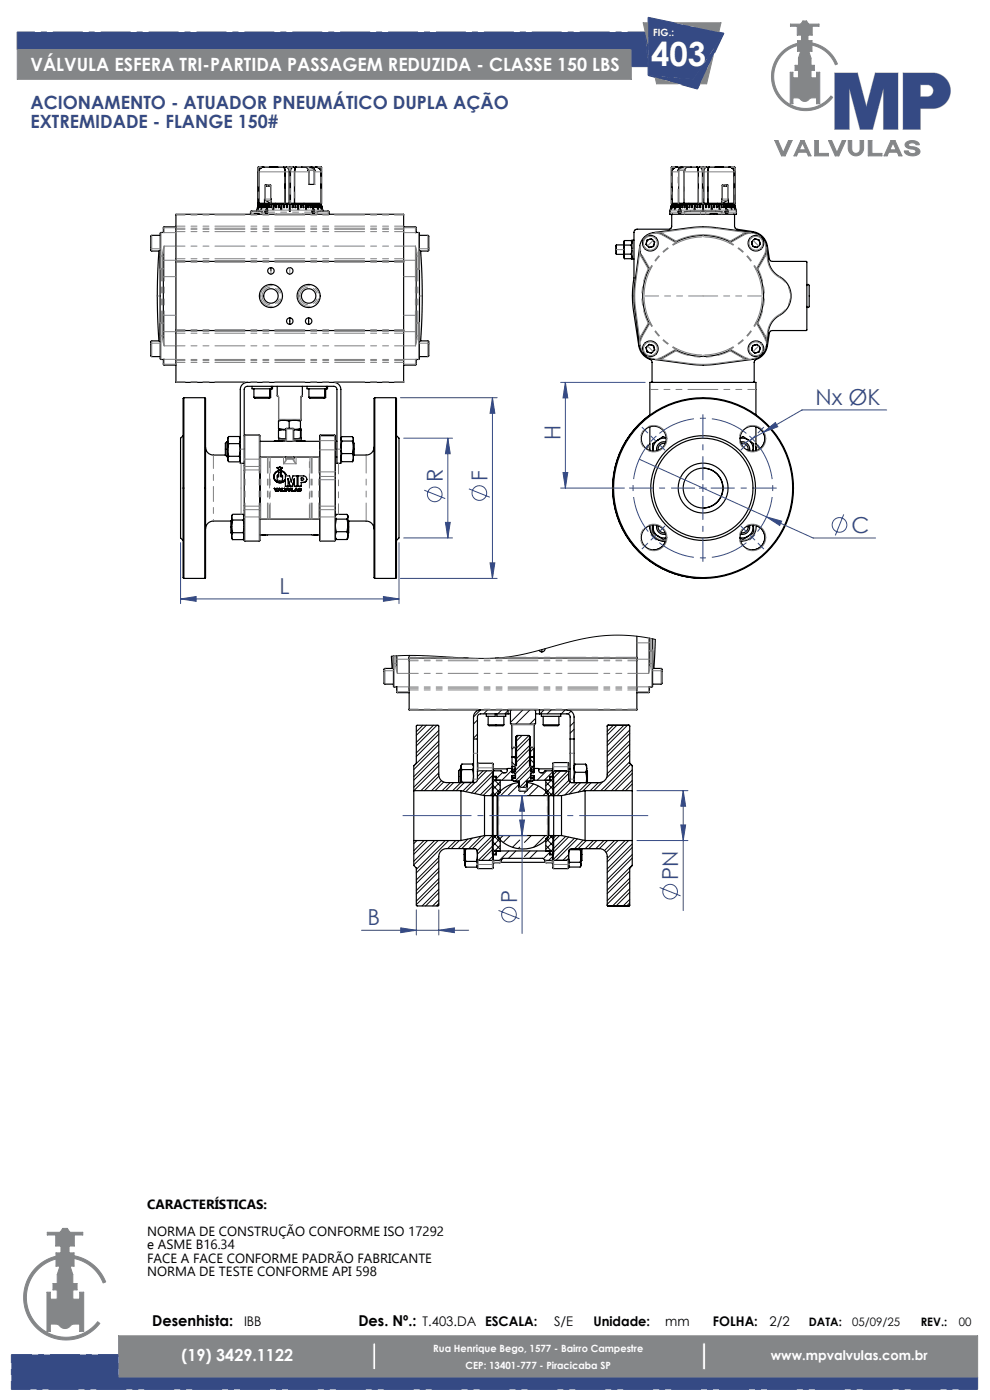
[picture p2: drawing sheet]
<svg xmlns="http://www.w3.org/2000/svg" width="210mm" height="297mm" viewBox="0 0 210 297" stroke-linecap="round" stroke-linejoin="round" font-family="sans-serif">
<defs><g id="words">
<text font-size="7.1" fill="#fff" x="138.1" y="14">403</text>
<g font-size="4.7" fill="#354a84">
<text x="173" y="86">Nx ØK</text>
<text x="118.9" y="93.3" transform="rotate(-90 118.9 93.3)">H</text>
<text x="93.9" y="102.3" transform="rotate(-90 93.9 102.3)">R</text>
<text x="103.4" y="102" transform="rotate(-90 103.4 102)">F</text>
<text x="180.6" y="113.1">C</text>
<text x="59.3" y="126">L</text>
<text x="109.7" y="191.5" transform="rotate(-90 109.7 191.5)">P</text>
<text x="143.9" y="186.6" transform="rotate(-90 143.9 186.6)">PN</text>
<text x="78" y="196.3">B</text>
</g>
<text font-size="3.9" fill="#fff" x="6.5" y="15">VÁLVULA ESFERA TRI-PARTIDA PASSAGEM REDUZIDA - CLASSE 150 LBS</text>
<g font-size="3.9" fill="#354a84">
<text x="6.5" y="23.2">ACIONAMENTO - ATUADOR PNEUMÁTICO DUPLA AÇÃO</text>
<text x="6.5" y="27.1">EXTREMIDADE - FLANGE 150#</text>
</g>
<text font-size="3.5" fill="#fff" x="38.5" y="288.7">(19) 3429.1122</text>
<g font-size="3.2">
<text x="32.3" y="281.3">Desenhista:</text>
<text x="76" y="281.3">Des. Nº.:</text>
</g>
<g font-size="2.8">
<text x="31.2" y="256.5">CARACTERÍSTICAS:</text>
<text x="31.2" y="262.2">NORMA DE CONSTRUÇÃO CONFORME ISO 17292</text>
<text x="31.2" y="265">e ASME B16.34</text>
<text x="31.2" y="267.9">FACE A FACE CONFORME PADRÃO FABRICANTE</text>
<text x="31.2" y="270.7">NORMA DE TESTE CONFORME API 598</text>
<text x="51.8" y="281.3">IBB</text>
<text x="89.7" y="281.3">T.403.DA ESCALA:</text>
<text x="117.5" y="281.3">S/E</text>
<text x="125.9" y="281.3">Unidade:</text>
<text x="141.1" y="281.3">mm</text>
<text x="151.2" y="281.3">FOLHA:</text>
<text x="163.2" y="281.3">2/2</text>
</g>
<text font-size="2.8" fill="#fff" x="163.5" y="288.6">www.mpvalvulas.com.br</text>
<g font-size="2.5">
<text x="171.6" y="281.3">DATA:</text>
<text x="180.8" y="281.3">05/09/25</text>
<text x="195.3" y="281.3">REV.:</text>
<text x="203.4" y="281.3">00</text>
</g>
<g font-size="2.1" fill="#fff">
<text x="138.6" y="7.5">FIG.:</text>
<text x="91.9" y="286.7">Rua Henrique Bego, 1577 - Bairro Campestre</text>
<text x="98.8" y="290.4">CEP: 13401-777 - Piracicaba SP</text>
</g>
</g></defs>
<g fill="none" stroke="#848688" stroke-width=".21">
<path d="M3.7 6.8v10h130.2v-6.3h-130.2M137.5 4.8h-1.1l1.1 4.8M139 16.4l.3 1.4h4.6M143 4.8h9.9l-.4 2M151.3 11.9l-1.4 5.9h-1.4M167.7 5.1h2.2l.4-.7h.8l.4 .7h2.2v.5h-1.4v1.9h-.9v1.1h.8v.5a7.2 7.2 0 0 1 5.4 4.5l-.4 .1a6.8 6.8 0 0 0-5-4.1v1.3h-.6l.4 1.4v1.6h.7v1h-.7v1.6h1.2v-1.2h.7v6.7h-.7v-1.2l-1.3 .1a1.41 1.41 0 0 1-2.4 0l-1.3-.1v1.2h-.6v-6.7h.6v1.2h1.2v-1.6h-.7v-1h.7v-1.6l.4-1.4h-.6v-1.2a6.8 6.8 0 0 0-4 10.3 6.8 6.8 0 0 0 11.1 .4l.3 .2a7.2 7.2 0 0 1-11.8-.4 7.2 7.2 0 0 1 4.4-11v-.6h.8v-1.1h-.9v-1.9h-1.4zM164.4 29.8h.6l1.1 2.6 1.2-2.6h.7l-1.5 3.3h-.7zM169.9 29.8h.7l1.4 3.3h-.5l-.4-.8h-1.8l-.3 .8h-.6zM170.2 30.3l.7 1.5h-1.3zM172.8 29.8h.8v2.7h2.1v.6h-2.9zM175.7 29.8h.7l1.1 2.6 1.2-2.6h.7l-1.5 3.3h-.7zM179.9 29.8h.8v1.8a.89 .89 0 0 0 .9 .9 .89 .89 0 0 0 .8-.9v-1.8h.8v1.6a1.63 1.63 0 0 1-1.6 1.7 1.63 1.63 0 0 1-1.7-1.7z"/>
<path d="M184.2 29.8h.8v2.7h2.1v.6h-2.9zM189 29.8h.8l1.5 3.3h-.6l-.4-.8h-1.8l-.3 .8h-.7zM189.4 30.3l.7 1.5h-1.3zM192.1 30.3a1.92 1.92 0 0 1 2.9 .3l-.7 .1a.94 .94 0 0 0-1.6 .1l.2 .2a2.84 2.84 0 0 1 2.2 .9 1.17 1.17 0 0 1-1.5 1.2l-1.2-.3-.6-.7v-.1h.9a.88 .88 0 0 0 .8 .6 .88 .88 0 0 0 .8-.5l-.4-.4a1.9 1.9 0 0 1-1.9-.9zM10 261.4h2.7l.6-.8h1l.5 .8h2.8v.6h-1.8v2.3h-1.2v1.5h1.1v2.8h-3.8v-2.8h1v-1.5h-1.1v-2.3h-1.8zM11.9 266.5a9 9 0 0 0-5.4 13.7 9 9 0 0 0 14.7 .6l-.5-.4a8.4 8.4 0 0 1-13.7-.5 8.4 8.4 0 0 1 4.9-12.8M12.7 268.6l-.6 1.8v1.9h-.9v1.3h.9v2h-1.4v-1.5h-.7v8.3h.7v-1.5l1.6 .1a1.72 1.72 0 0 0 2.4 .5l.7-.5 1.5-.1v1.5h.9v-8.3h-.9v1.5h-1.5v-2h.9v-1.3h-.9v-1.9l-.5-1.8M15.7 266.4a9 9 0 0 1 6.7 5.6l-.5 .2a8.4 8.4 0 0 0-6.2-5.2M25.2 287.4v-4h182.2v8.8h-182.2M79.1 284.9h.6v5.7h-.6z"/>
</g>
<path d="M177.1 15.5h4.8l1.9 7.1 1.9-7.1h4.8v11.9h-3.1v-8.7l-2.3 8.7h-2.7l-2.2-8.7v8.7h-3.1zM191.6 15.5h6.5a3.8 3.8 0 0 1 3.5 3.9 3.8 3.8 0 0 1-3.8 3.6h-2.6v4.4h-3.6zM195.2 18h1.5a1.26 1.26 0 0 1 1.3 1.2 1.26 1.26 0 0 1-1.3 1.3h-1.5z" fill="none" stroke="#c0c0c0" stroke-width=".21"/>
<path d="M207.4 292.2h-182.2" fill="none" stroke="#354a84" stroke-width=".21" stroke-dasharray="6.3 1.3 1.3 1.3" stroke-dashoffset="3.5" stroke-linecap="butt"/>
<path d="M136.9 6.8l.6 7.3M2.4 287.4v7.4" fill="none" stroke="#354a84" stroke-width=".21" stroke-dasharray="6.3 1.3 1.3 1.3" stroke-dashoffset="4.6" stroke-linecap="butt"/>
<path d="M2.4 294.8h205" fill="none" stroke="#354a84" stroke-width=".21" stroke-dasharray="6.3 1.3 1.3 1.3" stroke-dashoffset="2.3" stroke-linecap="butt"/>
<path d="M3.7 10.5v-3.7M133.9 14.1h3.6M153.6 7l-16.1-3.3M207.4 292.2v2.6" fill="none" stroke="#354a84" stroke-width=".21" stroke-dasharray="6.3 1.3 1.3 1.3" stroke-linecap="butt"/>
<path d="M25.2 287.4h-22.8" fill="none" stroke="#354a84" stroke-width=".21" stroke-dasharray="6.3 1.3 1.3 1.3" stroke-dashoffset="2" stroke-linecap="butt"/>
<path d="M25.2 287.4v4.8" fill="none" stroke="#354a84" stroke-width=".21" stroke-dasharray="6.3 1.3 1.3 1.3" stroke-dashoffset="5.8" stroke-linecap="butt"/>
<path d="M3.7 6.8h133.2" fill="none" stroke="#354a84" stroke-width=".21" stroke-dasharray="6.3 1.3 1.3 1.3" stroke-dashoffset="2.6" stroke-linecap="butt"/>
<path d="M137.5 3.7v12.3" fill="none" stroke="#354a84" stroke-width=".21" stroke-dasharray="6.3 1.3 1.3 1.3" stroke-dashoffset="2.1" stroke-linecap="butt"/>
<path d="M137.5 16l10.5 2.9" fill="none" stroke="#354a84" stroke-width=".21" stroke-dasharray="6.3 1.3 1.3 1.3" stroke-dashoffset="2.8" stroke-linecap="butt"/>
<path d="M148 18.9l5.6-11.9" fill="none" stroke="#354a84" stroke-width=".21" stroke-dasharray="6.3 1.3 1.3 1.3" stroke-dashoffset="1.7" stroke-linecap="butt"/>
<path d="M137.5 16l9.6 .8" fill="none" stroke="#354a84" stroke-width=".21" stroke-dasharray="6.3 1.3 1.3 1.3" stroke-dashoffset="3.4" stroke-linecap="butt"/>
<path d="M147.1 16.8l6.5-9.8" fill="none" stroke="#354a84" stroke-width=".21" stroke-dasharray="6.3 1.3 1.3 1.3" stroke-dashoffset="2.4" stroke-linecap="butt"/>
<path d="M149.1 284.9h.5v5.7h-.5z" fill="none" stroke="#9a9497" stroke-width=".21"/>
<path d="M136.9 6.8l.6 7.3v-4.5zM137.5 16l10.5 2.9 5.6-11.9-6.5 9.8z" fill-rule="evenodd" fill="#304376"/>
<path d="M2.4 287.4v7.4h205v-2.6h-182.2v-4.8zM3.7 6.8v3.7h130.2v3.6h3.6l-.6-7.3zM137.5 3.7v12.3l9.6 .8 6.5-9.8zM191.6 15.5v11.9h3.6v-4.4h2.6a3.8 3.8 0 0 0 3.8-3.6 3.8 3.8 0 0 0-3.5-3.9zM195.2 18h1.7l.7 .3 .4 .8-.3 1-.7 .4h-1.8zM177.1 15.5v11.9h3.1v-8.7l2.2 8.7h2.7l2.3-8.7v8.7h3.1v-11.9h-4.8l-1.9 7.1-1.9-7.1z" fill-rule="evenodd" fill="#354a84"/>
<path d="M25.2 283.4v8.8h182.2v-8.8zM149.1 284.9h.5v5.7h-.5zM79.1 284.9h.6v5.7h-.6zM15.7 266.4v.6a8.4 8.4 0 0 1 6.2 5.2l.5-.2a9 9 0 0 0-6.7-5.6zM10 261.4v.6h1.8v2.3h1.1v1.5h-1v2.8h3.8v-2.8h-1.1v-1.5h1.2v-2.3h1.8v-.6h-2.8l-.5-.8h-1l-.6 .8zM7.8 268.7a9 9 0 0 0 .2 13.3 9 9 0 0 0 13.2-1.2l-.5-.4a8.4 8.4 0 0 1-13.7-.5 8.4 8.4 0 0 1 4.9-12.8v-.6a9 9 0 0 0-4.1 2.2zM12.7 268.6l-.6 1.8v1.9h-.9v1.3h.9v2h-1.4v-1.5h-.7v8.3h.7v-1.5h1.4l1 .8 .7 .1 .7-.1 .9-.8h1.5v1.5h.9v-8.3h-.9v1.5h-1.5v-2h.9v-1.3h-.9v-1.9l-.5-1.8zM3.7 10.5v6.3h130.2v-6.3zM139 16.4l.3 1.4h4.6zM151.3 11.9l-2.8 5.9h1.4zM143 4.8l9.5 2 .4-2zM136.4 4.8l1.1 4.8v-4.8zM164.4 29.8l1.4 3.3h.7l1.5-3.3h-.7l-1.2 2.6-1.1-2.6zM169.9 29.8l-1.5 3.3h.6l.3-.8h1.8l.4 .8h.5l-1.4-3.3zM170.2 30.3l.7 1.5h-1.3zM172.8 29.8v3.3h2.9v-.6h-2.1v-2.7zM179.9 29.8l.1 1.9 .4 .9 .6 .4 .6 .1 .6-.1 .5-.4 .5-.9v-1.9h-.8v2.1l-.3 .5-.5 .1-.6-.1-.3-.5v-2.1zM184.2 29.8v3.3h2.9v-.6h-2.1v-2.7zM189 29.8l-1.5 3.3h.7l.3-.8h1.8l.4 .8h.6l-1.5-3.3zM189.4 30.3l.7 1.5h-1.3zM192.2 30.2l-.2 .5 .2 .5 .6 .3 1.1 .2 .4 .5-.2 .3-.6 .1-.6-.2-.2-.4h-.9l.4 .6 .7 .4 .8 .1 .8-.2 .5-.4 .1-.5-.3-.5-.7-.3-1.1-.2-.3-.3 .2-.3 .6-.1 .5 .1 .3 .3h.7l-.3-.5-.5-.3-.8-.1-.7 .1zM175.7 29.8l1.5 3.3h.7l1.5-3.3h-.7l-1.2 2.6-1.1-2.6zM167.7 5.1v.5h1.4v1.9h.9v1.1h-.8v.6a7.2 7.2 0 0 0-4.4 11 7.2 7.2 0 0 0 11.8 .4l-.3-.2a6.8 6.8 0 0 1-11.1-.4 6.8 6.8 0 0 1 4-10.3v1.2h.6l-.4 1.4v1.6h-.7v1h.7v1.6h-1.2v-1.2h-.6v6.7h.6v-1.2h1.2l.8 .6 .5 .1 .5-.1 .8-.6h1.2v1.2h.7v-6.7h-.7v1.2h-1.2v-1.6h.7v-1h-.7v-1.6l-.4-1.4h.6v-1.3a6.8 6.8 0 0 1 5 4.1l.4-.1a7.2 7.2 0 0 0-5.4-4.5v-.5h-.8v-1.1h.9v-1.9h1.4v-.5h-2.2l-.4-.7h-.8l-.4 .7z" fill-rule="evenodd" fill="#848688"/>
<g fill="none" stroke="#000" stroke-width=".25">
<path d="M54.7 35.5h1.2a1.02 1.02 0 0 0-1.1 1l-.1 6.6zM55.9 35.5h.1M56 35.5a1.02 1.02 0 0 0-1.1 1v6.6M56 35.5h4.1M56.2 39.3h1.2v2.9M56.3 39.3v3M56.4 39.3v.2h1v-.2M56.5 39.3v.2M56.7 39.3v.2M56.9 39.3v.2M57.1 35.5h.4M57.3 39.3v.2"/>
<path d="M57.4 35.4l1.5 .1M60.1 35.5l.2 .2 .1 .8M60.1 35.5h.1M60.2 35.5l.2 .2 .1 .8M60.2 35.5h.5M60.3 35.5l.2 1M60.5 36.5v6.6M60.7 35.5h1.5M60.7 35.5l.5 .4 .1 .6v6.6M62.2 35.5l-.4 .4-.2 .6v6.6M62.2 35.5h.6M62.5 36.5v6.6"/>
<path d="M62.7 35.5l-.2 1M62.8 35.5l-.2 .2-.1 .8M62.8 35.5h.1M62.8 35.5h1a1.22 1.22 0 0 1 1.6 .7M64 35.5h.4M64.2 35.4a2.77 2.77 0 0 1 2.4 .5l.1 .2M65.4 36.1h.1M65.4 36.2h.1M65.4 36.1l.1 .1M65.5 36.2h.1M65.5 36.1v3M65.5 39.1h1.3"/>
<path d="M65.8 35.5h.3M66.1 35.5a.79 .79 0 0 1 .7 .7M66.1 35.5h.9M66.7 36.1v3M66.7 36.1h.1M66.7 36.2h.1M66.7 36.2v.2M66.7 36.1l.1 .1M66.8 36.2h.1M67 35.5a1.02 1.02 0 0 1 1.1 1v6.6M67 35.5h.1M67 35.5h1.2l-.1 7.6"/>
<path d="M67.5 35.5a.99 .99 0 0 1 .6 1v6.6M142.4 35.5h1.1a1.02 1.02 0 0 0-1 1l-.1 6.6zM142.6 36.5v6.6M143.6 35.5a1.02 1.02 0 0 0-1 1M143.6 35.5h.9M143.8 36.2h.1M143.9 36.1l-.1 .1M143.9 36.1h.1M143.9 36.1l.1 .1M144 36.2h-.1M144 36.2l-.1 .2M144 36.1v7"/>
<path d="M144.5 35.5a.79 .79 0 0 0-.7 .7M144.5 35.5h.3M145.1 36.2h.1M145.1 36.1v7M145.2 36.2h-.1M145.2 36.1l-.1 .1M145.2 36.1h.1M146.2 35.5h.4M146.5 35.4a2.77 2.77 0 0 0-2.5 .5l-.1 .2M147.8 35.5l.2 .2 .1 .8M147.8 35.5h-1a1.22 1.22 0 0 0-1.6 .7M147.8 35.5h.1"/>
<path d="M147.9 35.5l.2 .8 .1 6.8M147.9 35.5h.5M147.9 35.5l.2 1M148.1 36.5v6.6M148.4 35.5h1.5M148.4 35.5l.5 .4 .1 .6v6.6M149.9 35.5l-.5 .4-.1 .6v6.6M149.9 35.5h.5M150.2 36.5v6.6M150.4 35.5l-.2 1M150.4 35.5l-.2 .7-.1 6.9M150.4 35.5h.1"/>
<path d="M150.5 35.5l-.2 .2-.1 .8M150.5 35.5h4.2M153.1 35.5h.4M153.2 39.3h1.3M153.2 39.3v2.9M153.2 35.4l-1.5 .1M153.2 39.3v.2h1v-.2M153.4 39.3v.2M153.7 39.3v.2M154 39.3v.2M154.1 39.3v.2M154.3 39.3h.1"/>
<path d="M154.3 39.3v3M154.7 35.5a1.02 1.02 0 0 1 1 1M154.7 35.5h.1M154.7 35.5h1.2l-.1 7.6M155.1 35.5a.99 .99 0 0 1 .7 1v6.6M155.7 36.5v6.6M33.7 53.3l-.3 9.5 .3 9.5M34 53.3v19M34 49.9h-1.9l-.1 .2v3.1l2 .1M34.7 53.7v18.2M34.7 49.3h-.6l-.1 .2v7.5M37.3 48.1h-2.5v1.2"/>
<path d="M37.3 55.5v-10h48.3v10M37.3 55.5v14.6M37.3 55.5h48.3M54 45.5v-.2h.9v.2M54.6 44h.1M54.7 45.3v.2M54.7 44.5h.1M54.8 43.1h.1M54.8 43.3l-.4 1.5M54.8 43.3l-.2 .7M54.8 43.3h.1M54.9 43.1h.1"/>
<path d="M54.9 43.1h1.2M54.9 43.3l-.2 .7 .2-.7M54.9 43.3h.1M55 43.3l-.3 1.2M55 43.3h.1M55.1 43.3l-.4 1.2M55.1 43.3h.1M55.2 43.3l-.2 .7 .2-.7M55.2 43.3h.1M55.2 43.3h.2M55.4 43.3l-.2 .7 .3-.7M55.4 43.3h.1"/>
<path d="M55.5 43.3h.2M55.6 44.9l-2.3-.1-.2 .7M55.6 44.9h.1M55.7 43.3l-.3 1.2 .3-1.2M55.7 43.3h.1M55.7 43.3h.3M56 43.3l-.1 .7M56 43.3h.1M56.1 43.3l-.2 .7M56.1 43.3h.2M56.1 42.2h.2M56.1 42.2v.9"/>
<path d="M56.1 42.2l.1 .1M56.1 43.1h1.4M56.2 45h.2M56.2 42.3l.1 .2 1.2 .6M56.2 45v.1M56.2 42.3h.1M56.3 42.2h.1M56.3 42.3h.1M56.3 43.3l-.1 .7 .2-.7M56.3 43.3h.1M56.3 45.1l.1 .1M56.3 45.1h.1"/>
<path d="M56.3 45h-.1M56.3 45h.1M56.3 44.7h.1M56.3 44.7v.3M56.3 44.7l-.1 .3M56.4 45.1v.1M56.4 45h.1M56.4 45.2h-.1M56.4 44.6l-.3 .5h.2M56.4 43.3l-.2 .7M56.4 44.5v.1M56.4 44.5h.1"/>
<path d="M56.4 44.6v.4M56.4 45v.1M56.4 43.3h.3M56.5 45.1h.1M56.5 45.1l.1 .1M56.6 45.2h.1M56.6 44.8l.2 .1M56.6 44.6l-.1 .3 .2 .1M56.6 44.8l.2 .2M56.6 44.8h.1M56.7 43.3l-.2 1.2h.1l.2-1.2M56.7 43.3h.1"/>
<path d="M56.7 44.8h.1M56.7 45l-.1 .2M56.7 45h.1M56.7 45.1l-.1 .1M56.8 43.3l-.3 1.2M56.8 45l-.2 .2M56.8 45h.1M56.8 44.6h-.2v.2M56.8 44.6h.1M56.8 43.3h.3M57.1 43.3l-.1 .7h.1l.1-.7M57.1 43.3h.1"/>
<path d="M57.2 43.3l-.1 .7M57.2 43.3h.4M57.4 42.2h.1M57.4 42.2l.1 .1M57.4 42.2l.1 .9M57.5 56.8v.7M57.5 43.1h3M57.6 43.3l-.1 .7h.1l.1-.7M57.6 43.3h.1M57.6 43.3l-.1 .7M57.7 43.3h.4M58.1 43.3l-.2 1.2h.2l.1-1.2"/>
<path d="M58.1 43.3h.1M58.1 43.3l-.1 1.2M58.2 43.3h.4M58.5 43.1v.2M58.6 43.3l-.1 .7h.1l.1-.7M58.6 43.3h.1M58.6 43.3l-.1 .7M58.7 43.3h.4M59.1 43.3l-.1 .7h.2l.1-.7M59.1 43.3h.2M59.1 43.3v.7M59.3 43.3h.4"/>
<path d="M59.7 43.3l-.1 1.2M59.7 43.3h.1M59.8 43.3l-.1 1.2h-.1M59.8 43.3h.4M60.2 43.3v.7M60.2 43.3h.2M60.4 43.3v.7h-.2M60.4 43.3h.4M60.5 43.1h.1M60.5 43.1h.8M60.8 43.3v.7M60.8 43.3h.2"/>
<path d="M61 43.3v.7h-.2M61 43.3h.4M61.3 43.1h.3M61.4 43.3v1.5h.2v-1.5M61.4 43.3h.2M61.6 43.3h.4M61.6 43.1h.1M61.6 43.1h.9M62 43.3v.7h.2M62 43.3h.1M62.1 43.3v.7M62.1 43.3l.1 .7"/>
<path d="M62.1 43.3h.4M62.5 43.1h.1M62.5 43.1h5.6M62.5 43.3l.1 .7h.1M62.5 43.3h.2M62.7 43.3v.7M62.7 43.3h.4M63.1 43.3l.1 1.2h.2l-.1-1.2M63.1 43.3h.2M63.2 43.3l.1 1.2M63.3 43.3h.4M63.7 43.3v.7h.2l-.1-.7"/>
<path d="M63.7 43.3h.1M63.8 43.3l.1 .7M63.8 43.3h.4M64.2 43.3l.1 .7h.1v-.7M64.2 43.3h.2M64.3 43.3l.1 .7M64.4 43.3h.3M64.5 43.1v.2M64.7 43.3l.2 1.2h.1l-.1-1.2M64.7 43.3h.2M64.8 43.3l.2 1.2M64.9 43.3h.3"/>
<path d="M65.2 43.3l.1 .7h.2l-.1-.7M65.2 43.3h.2M65.3 43.3l.1 .7M65.4 43.3h.3M65.7 43.3l.1 .7h.1l-.1-.7M65.7 43.3h.1M65.8 43.3l.1 .7M65.8 43.3h.3M66.1 45h.1M66.1 45l.2 .1M66.1 43.3l.2 1.2h.2l-.3-1.2M66.1 43.3h.1"/>
<path d="M66.2 45h-.1M66.2 43.3l.2 1.2M66.2 43.3h.3M66.3 45h.1M66.3 44.6l-.2 .4M66.3 44.7l-.1 .3M66.3 44.7l-.1 .1M66.3 44.7v.3M66.3 45.1v.1M66.3 45h-.1M66.3 45.2h.1M66.3 44.5v.1"/>
<path d="M66.3 44.5h.1M66.3 44.6v.4M66.3 45h-.2M66.3 45v.1M66.3 45.1h.1M66.4 45h.1M66.4 45h-.1M66.4 45l-.1 .1M66.5 45.1h.1M66.5 45.2h.1M66.5 44.9l.2 .1M66.5 44.6v.3"/>
<path d="M66.5 45.1l.1 .1M66.5 43.3l.3 .7-.2-.7M66.5 43.3h.1M66.5 44.9h.1M66.6 43.3l.1 .7M66.6 44.8h-.1M66.6 44.6h.1M66.6 44.6h-.1M66.6 45.2h.1M66.6 44.8l.2 .2M66.6 44.8h.1M66.6 43.3h.3"/>
<path d="M66.7 45.2h-.1M66.7 45.1l-.1 .1M66.7 44.6h-.2M66.7 44.6h.1M66.7 45l-.1 .2M66.7 45h.1M66.7 44.6h-.2v.2M66.8 45l-.2 .2-.1-.1M66.8 45h.1M66.8 45h-.1M66.9 43.3l.2 .7-.1-.7M66.9 43.3h.1"/>
<path d="M66.9 43.3l.2 .7M67 43.3h.2M67.2 43.3l.4 1.2-.3-1.2M67.2 43.3h.1M67.3 43.3h.2M67.3 44.9l2.4-.1 .1 .7M67.3 44.9h.1M67.5 43.3l.2 .7-.2-.7M67.5 43.3h.1M67.5 43.3h.2M67.7 43.3l.3 .7-.2-.7M67.7 43.3h.1"/>
<path d="M67.8 43.3h.1M67.9 43.3l.3 1.2-.3-1.2M67.9 43.3h.1M68 43.3h.1M68 43.3l.2 .7zM68.1 43.1h.1M68.1 43.3l.2 .7M68.1 43.3h.1M68.1 43.3l.4 1.5M68.3 44h.1M85.6 48.1h2.6l.1 1.2-.2 .1h.8l.1 7.6M85.6 55.5v14.6"/>
<path d="M88.3 53.7v18.2M89 49.9h1.8l.2 .2-.1 3.1-1.9 .1M89 53.3v19M89.2 53.3l.4 9.5-.4 9.5M130.8 52v2M130.8 52l-.2 .1 .2 1.9M130.8 52h1.5M130.8 54h1.5M132.3 51.5v1.5M132.3 53v1.4M132.3 54.4l.2 .5M132.3 51.5l.2 .5"/>
<path d="M132.3 53l.2 .9M132.5 52h1.4M132.5 53.9h1.4M132.5 52l-.2 1M132.5 53.9l-.2 .5M132.5 54.9h1.4M132.5 51l-.2 .5M132.5 51h1.4M133.9 51l.1 .3M133.9 52l.1 1M133.9 53.9l.1 .5-.1 .5M133.9 51l.1 .5-.1 .5"/>
<path d="M134 53v2h.5M134 54.6l-.1 .3M134 53l-.1 .9M134.5 51h-.5v2M135.7 52.9l.1 .8M135.7 52.2l-1 7.8a21.3 21.3 0 0 0 0 5.6l1 7.8M137.3 50.9l.9-.2 .7 .6-.3 1-.9 .2-.7-.7zM137.6 56.9v.1a13.3 13.3 0 0 0 .1 11.6h-.1M138.6 49.4l7.7-1.1a21.3 21.3 0 0 1 5.7 0l7.7 1.1M142.1 44.8v.7h.5M142.1 44.8h.1M142.4 44h.1"/>
<path d="M142.5 43.1h.1M142.5 43.3l-.4 1.5M142.5 43.3h.1M142.5 43.3l-.2 .7zM142.6 43.1h.1M142.6 43.1h1.3M142.6 43.3l-.2 .7M142.6 43.3h.1M142.6 45.5l-.1 .1v2.5l-.4 .5h-7a.67 .67 0 0 0-.6 .7v9.7a22 22 0 0 0-.1 7l1.1 7.3a4.7 4.7 0 0 0 2.7 3.2l.1 .4v4.1l.2 .1M142.6 45.5h13M142.7 43.3h.1M142.7 43.3l-.3 1.2z"/>
<path d="M142.7 43.3h.2M142.9 43.3l-.2 .7 .2-.7M142.9 43.3h.1M142.9 43.3h.2M143.1 43.3l-.2 .7 .2-.7M143.1 43.3h.1M143.1 43.3h.2M143.3 51.3h.1a13.6 13.6 0 0 1 11.6 0M143.3 51.3l-2.6-1.5a3.3 3.3 0 0 0-4 .5 3.3 3.3 0 0 0-.6 4l1.6 2.7M143.3 43.3l-.2 1.2 .3-1.2M143.3 43.3h.1M143.4 43.3h.2"/>
<path d="M143.6 43.3v.7M143.6 43.3h.1M143.7 43.3l-.1 .7M143.7 43.3h.3M143.9 45h.2M143.9 45l-.1 .1M143.9 43.1h1.2M143.9 43.1h.1M144 43.1h.1M144 43.3l-.2 .7h.1M144 43.3h.1M144 45.1v.1"/>
<path d="M144 45.1h.1M144 45h-.1M144 45h.1M144 44.7h.1M144 44.7v.3M144 44.7l-.1 .3M144 45.2h.1M144.1 45h.1M144.1 43.3l-.2 .7M144.1 44.5l-.3 .6h.2M144.1 44.5h.1M144.1 44.5v.5"/>
<path d="M144.1 45l-.1 .1M144.1 43.3h.3M144.1 45.1h.1M144.2 45.1l.1 .1M144.2 45.1v.1M144.2 45.2h.1M144.2 44.8h.2M144.3 45.2h.1M144.3 44.6l-.1 .3 .2 .1M144.3 44.8l.2 .2M144.3 44.8h-.1M144.3 44.8h.1"/>
<path d="M144.3 44.9h.1M144.4 43.3l-.2 1.2h.1l.2-1.2M144.4 43.3h.1M144.4 45l-.1 .2M144.4 45h.1M144.4 45.1l-.1 .1M144.4 43.3l-.2 1.2M144.5 45l-.2 .2-.2-.1M144.5 45h.1M144.5 44.6h-.2l-.1 .2M144.5 44.6h.1M144.5 43.3h.3"/>
<path d="M144.8 43.3l-.1 .7h.1l.1-.7M144.8 43.3h.1M144.9 43.3l-.2 .7M144.9 43.3h.4M145.1 43.1h3M145.2 45l1.3-.2h5.3l1.3 .2M145.3 43.3l-.2 .7h.2l.1-.7M145.3 43.3h.1M145.3 43.3l-.1 .7M145.4 43.3h.3M145.7 43.3l-.1 1.2h.1l.2-1.2M145.7 43.3h.2"/>
<path d="M145.8 43.3l-.2 1.2M145.9 43.3h.4M146.1 43.1v.2M146.3 43.3l-.1 .7h.1l.1-.7M146.3 43.3h.1M146.3 43.3l-.1 .7M146.4 43.3h.4M146.8 43.3l-.1 .7M146.8 43.3h.1M146.8 43.3v.7M146.9 43.3v.7h-.2M146.9 43.3h.4"/>
<path d="M147.3 43.3v1.2M147.3 43.3h.2M147.4 43.3l-.1 1.2M147.5 43.3l-.1 1.2h-.1M147.5 43.3h.4M147.9 43.3v.7h.1l.1-.7M147.9 43.3h.2M147.9 43.3v.7M148.1 43.3h.4M148.1 43.1h.1M148.2 43.1h.8M148.5 43.3v.7"/>
<path d="M148.5 43.3h.2M148.7 43.3l-.1 .7h-.1M148.7 43.3h.4M149 43.1h.1M149 43.1h.3M149.1 43.3v1.5M149.1 43.3h.1M149.2 43.3v1.5M149.2 43.3h.4M149.3 43.1h.1M149.3 43.1h.8M149.6 43.3l.1 .7h.1"/>
<path d="M149.6 43.3h.2M149.8 43.3v.7M149.8 43.3h.4M150.1 43.1h.1M150.2 43.1h.1M150.2 43.1h2.9M150.2 43.3l.1 .7h.1v-.7M150.2 43.3h.2M150.4 43.3v.7M150.4 43.3h.4M150.7 45.5v-.2h1.4v.2M150.8 43.3l.1 1.2h.1"/>
<path d="M150.8 43.3h.2M150.9 43.3l.1 1.2M151 43.3v1.2M151 43.3h.3M151.3 43.3l.1 .7h.2M151.3 43.3h.2M151.5 43.3v.7M151.5 45.3v.2M151.5 43.3l.1 .7M151.5 43.3h.4M151.9 43.3l.1 .7h.1l-.1-.7M151.9 43.3h.1"/>
<path d="M152 43.3l.1 .7M152 43.3h.4M152.2 43.1v.2M152.4 43.3l.2 1.2h.1l-.1-1.2M152.4 43.3h.2M152.5 43.3l.2 1.2M152.6 43.3h.3M152.9 43.3l.1 .7h.2l-.2-.7M152.9 43.3h.1M153 43.3l.1 .7M153 43.3h.4M153.1 43.1h1.4"/>
<path d="M153.2 42.2l-.1 .1M153.2 42.2l-.1 .9M153.2 42.2h.1M153.4 43.3l.1 .7h.1l-.1-.7M153.4 43.3h.1M153.4 43.3l.2 .7M153.5 43.3h.3M153.8 45h.1M153.8 45l.2 .1M153.8 43.3l.2 1.2h.1l-.2-1.2M153.8 43.3h.1M153.8 43.3l.3 1.2"/>
<path d="M153.9 43.3h.3M154 45h.1M154 44.7v.3M154 44.7l-.2 .3M154 44.7l-.1 .1M154 44.5l-.2 .5M154 45.1v.1M154 45h-.2M154 45.2h.1M154 44.5v.5M154 44.5h.1M154 45v.1"/>
<path d="M154 45h-.1M154.1 45.1l-.1 .1M154.1 45v.1M154.1 45h.1M154.1 45h-.1M154.1 45l-.1 .1M154.1 45.1h.1M154.2 45.2h.1M154.2 44.9l.2 .1M154.2 44.6v.3M154.2 45.1l.1 .1M154.2 45.1h-.1"/>
<path d="M154.2 43.3l.2 .7M154.2 43.3h.1M154.2 44.9h.1M154.2 44.8h.1M154.3 44.6h-.1M154.3 44.6h.1M154.3 45.2h-.1M154.3 44.8l.1 .2M154.3 44.8h-.1M154.3 43.3l.2 .7h-.1M154.3 43.3h.3M154.3 45.2h.1"/>
<path d="M154.4 42.2h.1M154.4 42.3h.1M154.4 45.1l-.1 .1M154.4 44.6h-.2M154.4 44.6h.1M154.4 45l-.1 .2M154.4 45h.1M154.4 44.6h-.2v.2M154.4 45l-.1 .2-.2-.1M154.5 42.2l-.2 .3-1.2 .6M154.5 43.1h1.2M154.5 42.2h-.1"/>
<path d="M154.5 42.2v.9M154.6 43.3l.1 .7M154.6 43.3h.1M154.7 43.3v.7M154.7 43.3h.2M154.9 43.3l.3 1.2-.2-1.2M154.9 43.3h.1M155 43.3h.2M155 51.3l2.6-1.5a3.3 3.3 0 0 1 4 .5 3.3 3.3 0 0 1 .6 4l-1.6 2.7M155.2 43.3l.2 .7-.2-.7M155.2 43.3h.1M155.2 43.3h.2"/>
<path d="M155.4 43.3l.2 .7-.2-.7M155.4 43.3h.1M155.4 43.3h.2M155.6 43.3h.1M155.6 43.3l.3 1.2zM155.6 45.5l.2 .1v2.4a.67 .67 0 0 0 .6 .6l3.3 .5a3.7 3.7 0 0 1 3.1 3.1l.4 2.7a.67 .67 0 0 0 .7 .6h7.1l.1 .1v14.4l-7.2 .1a.67 .67 0 0 0-.7 .6l-.4 2.7a4.7 4.7 0 0 1-2.7 3.1l-.1 .4v4.1l-.2 .1M155.7 43.3l.2 .7M155.7 43.3h.1M155.7 43.1h.1M155.8 43.3h.1M155.8 43.3l.2 .7zM155.8 43.1h.1"/>
<path d="M155.8 43.3l.4 1.4v.8h-.6M155.9 44h.1M159 49.3l-.7 .1M160.1 50.7l.9 .2 .3 .9-.7 .7-.9-.2-.3-1zM160.7 56.9l-.1 .1a13.3 13.3 0 0 1 0 11.6h.1M162.6 52.2l.4 3a5.1 5.1 0 0 0 3 3.9 4.7 4.7 0 0 1-1.1 8.1l-1.1 1.1-.5 1-.7 4.1M34 68.6v7.6h.8l-.1 .1 .1 1.1 2.5 .1M34 72.3h-1.9l-.1 .2v3.1l2 .1M37.3 70.1v11h48.3v-11M37.3 70.1h48.3M61.5 67.4a.69 .69 0 0 0-.7 .7 .69 .69 0 0 0 .7 .7M61.5 67.4a.69 .69 0 0 1 .7 .7 .69 .69 0 0 1-.7 .7"/>
<path d="M61.5 67.4v1.4M65.5 67.4a.69 .69 0 0 1 .7 .7 .69 .69 0 0 1-.7 .7M65.5 67.4a.69 .69 0 0 0-.7 .7 .69 .69 0 0 0 .7 .7M65.5 67.4v1.4M88.2 76.3v1.1l-2.6 .1M89 72.3h1.8l.2 .2-.1 3.1-1.9 .1M89 68.6v7.5l-.2 .2h-.5M137 73.7l.7-.6 .9 .2 .3 .9-.7 .7-.9-.2zM137.7 68.6l-1.6 2.7a3.3 3.3 0 0 0 .6 4 3.3 3.3 0 0 0 4 .5l2.6-1.5M138.6 76.2l7.7 1.1a21.3 21.3 0 0 0 5.7 0l7.7-1.1M143.3 74.3a13.5 13.5 0 0 0 11.7 0M159.7 73.3l.9-.2 .7 .6-.3 1-.9 .2-.7-.7z"/>
<path d="M160.6 68.6l1.6 2.7a3.3 3.3 0 0 1-.6 4 3.3 3.3 0 0 1-4 .5l-2.6-1.5M171.1 60.6a.27 .27 0 0 1 .4-.2 .27 .27 0 0 1 .1 .4v4a.27 .27 0 0 1-.1 .4 .27 .27 0 0 1-.4-.2M38.8 92.4l-.5 .6v21.1l.5 .6M39 84.4l-.2 .1v38l.2 .2M39 84.4v38.3M39 84.4h4.4M43.4 84.4v38.3M43.4 84.4l.2 .1v38l-.2 .2M43.6 94.9a1.67 1.67 0 0 0 1.7 1.6h2.5M48.1 93.7v3.2M48.1 93.7l-.3 .3v2.5l.3 .4M48.1 96.9h.2"/>
<path d="M48.1 93.7h.2M48.3 95.5l.2 1.3M48.3 93.4l.2 .7M48.3 93.4v2.1M48.3 95.5v1.9M48.3 97.4l.2 .5zM48.5 94.1l-.2 1.4M48.5 96.8l-.2 .6M48.5 92.6l-.2 .8M48.5 92.6l-.2 .4v.4M48.5 94.1h2.3M48.5 96.8h2.3"/>
<path d="M48.5 92.6h2.3M48.5 98h2.3M50.8 94.1a4.4 4.4 0 0 1 0 2.7M50.8 92.6a1.47 1.47 0 0 1 0 1.5M50.8 96.8a.88 .88 0 0 1 0 1.1l.2-.3M50.8 92.6l.2 .4M51.8 92.5l.2-.2 3.1 .1v7.4M52.5 81.1a1.5 1.5 0 0 0-1.5 1.5v15.7h.8M53.5 82v.5h4.1M53.9 84.3h3.3M53.9 84.3l.2 .2h2.9M53.9 82.5v1.8"/>
<path d="M55.1 99.8v7.5M55.1 97h12.7M55.1 93.6h12.7M57.2 84.3h.2M57.2 82.5v1.8M57.2 84.3l-.2 .2M57.4 84.3l-.4 .2M57.4 82.5v1.8M57.6 82v.5M57.8 82v.5h-.2M58.8 99.2h.3v.4M58.8 99.2l.5-.1 .6 .1"/>
<path d="M58.8 99.2l.3 .1M58.8 82v2l.2 .1M59 84.1l.1 4.9 .2 .1M59.1 99.6h.1v.2h-.1a1.34 1.34 0 0 0-.8 2 1.34 1.34 0 0 0 2.2 .1M59.1 99.6h.1M59.1 99.9v.2M59.1 99.9a1.23 1.23 0 0 0-.7 1.9 1.23 1.23 0 0 0 2 0l.1 .1M59.1 100l-.7 .4-.3 .7M59.1 92.9l1.1 .2M59.1 92.9a.4 .4 0 0 0 .6 .2h.5M59.1 89.3a3.2 3.2 0 0 1 2.2 0M59.1 90.9l1.1 .2"/>
<path d="M59.1 90.9v.2M59.1 89.3v1.6M59.1 91.3v1.6M59.1 91.1h.1M59.1 91.1h1.1M59.1 89.1h.1M59.1 91.1v.2M59.1 89.1v.2M59.1 89.1h.2M59.2 93.1l-.1 .4M59.3 89.1h4.4M59.6 100l.6 .2 .4 .5"/>
<path d="M59.6 99.6h-.1l.1 .2a1.31 1.31 0 0 1 1 .8M59.6 99.6h-.1M59.9 99.2h-.3v.4M59.9 99.2l-.3 .1M60.2 93.1h.4M60.2 91.1h.4M60.2 91.1l-1.1 .2M60.2 91.1l.4 .1M60.6 93.5l-2.4 .1M60.6 93.5v.1M60.6 97v.4M60.6 93.6v-2.6l.2-.1h1.5v2.7"/>
<path d="M60.6 93.1h-.4M60.7 91.1h-.5M61.3 89.3a3.5 3.5 0 0 1 2.4 0M61.3 89.3v1.6M62.3 91.1h.2M62.3 93.1h.2M62.3 97v.4M62.3 93.5l.1 .1M62.3 93.5l2.5 .1M62.5 91.1l1.2 .2M62.5 93.1h1.3M62.5 91.1h1.3"/>
<path d="M62.5 91.1h-.2M63.7 89.1h.1M63.7 93.1l.1 .4M63.7 92.9l-1.2 .2M63.7 92.9l.1 .2M63.7 90.9l-1.2 .2M63.7 90.9l.1 .2M63.7 89.3v1.6M63.7 91.3v1.6M63.8 91.1l-.1 .2M63.8 91.1v2M63.8 89.1l-.1 .2"/>
<path d="M63.8 89.1h.1M63.8 91.1h.1M63.9 90.9l-.1 .2M63.9 84.1l-.1 4.9-.1 .1M64.1 82v2l-.1 .1M65.1 82v.5h4.2M65.5 84.3l.2 .2h3M65.5 84.3h3.4M65.5 82.5v1.8M67.8 93.6v21l.2 .2h3l.1-.1v-21.1M67.8 92.6l.2-.2h3l.1 .2M67.8 92.6l.2-.3h3l.1 .3"/>
<path d="M67.8 92.6v1M68.9 84.3h.2M68.9 84.3l-.2 .2M68.9 82.5v1.8M69.1 84.3l-.4 .2M69.1 82.5v1.8M69.3 82v.5M69.5 82v.5h-.2M70.8 81.1a1.5 1.5 0 0 1 1.5 1.5v15.7h-.8v-15.7a.67 .67 0 0 0-.7-.6h-18.3a.67 .67 0 0 0-.7 .6l.1 32.2 3.2-.1v-7.4M71.1 92.6v1M71.1 97h.4M71.1 93.6h.4"/>
<path d="M72.3 97.6l.2 .3M72.4 92.8l-.1 .2M72.5 93.6a4.3 4.3 0 0 0 0 2.6M72.5 96.2a1.88 1.88 0 0 0 0 1.7M72.5 93.6h2.3M72.5 96.2h2.3M72.5 97.9h2.3M74.8 93.6l.2 1.3M74.8 96.2l.2 .9M74.9 92.8l.1 .3M75 94.9l-.2 1.3M75 94.9v2.2"/>
<path d="M75 93.1l-.2-.5h-2.3l-.2 .5 .2 .5M75 93.1l-.2 .5M75 93.1v1.8M75 97.1l-.2 .8M75 97.1v.5l-.2 .3M75 93.9l.1 .1v2.5l-.1 .2M79.3 94.9a1.67 1.67 0 0 1-1.6 1.6h-2.6M79.5 84.4v38.3M79.5 84.4l-.2 .1v38l.2 .2M79.5 84.4h4.4M83.9 84.4l.2 .1v38l-.2 .2M83.9 84.4v38.3"/>
<path d="M84.1 92.4l.5 .6v21.1l-.5 .6M137.8 88a19.2 19.2 0 0 0-6.9 21.5 19.2 19.2 0 0 0 18.2 13.2M137.8 94.2l-.7 1M137.8 90.5l.1 5.1M138.5 95.5v.2M138.5 95.5l.1 .2M139.5 93.4l-1.1 .7 .1 1.4M139.5 93.4a2.33 2.33 0 0 0-1 2.1M141.1 94.1a1.25 1.25 0 0 0-1.5 1.4M141.2 93.7a1.59 1.59 0 0 0-1.9 1.9M141.3 92.9l-.6-.3-1.2 .8M141.3 93h-.9l-.9 .4"/>
<path d="M149.1 99.3a4.2 4.2 0 0 1 4.2 4.2 4.2 4.2 0 0 1-4.2 4.3M157 93h.9l.9 .4M157 92.9l.6-.3 1.2 .8M157.1 93.7a1.59 1.59 0 0 1 1.9 1.9M157.2 94.1a1.25 1.25 0 0 1 1.5 1.4M158.8 93.4a2.33 2.33 0 0 1 1 2.1M158.8 93.4l1.1 .7-.1 1.4M159.8 95.5l-.1 .2M159.8 95.5v.2M160.3 88v-6.9h-22.5v7M160.3 94.1l.9 1.1a2.68 2.68 0 0 0-.9-4.7v5.1M160.3 94.7l.1 .9"/>
<path d="M49 110.5h-3.7a1.67 1.67 0 0 0-1.7 1.7M49 110.5v2.5l.1 .2M49.1 111.7l.2 1.3M49.1 111.7v2M49.1 109.7l.2 .6M49.1 109.7v2M49.1 113.7l.2 .8M49.1 110.4l-.1 .1M49.3 109.2l-.2 .5zM49.3 110.3l-.2 1.4M49.3 113l-.2 .7M49.3 110.3h2.3"/>
<path d="M49.3 113h2.3M49.3 114.5h2.3M49.3 109.1h2.3M51.6 110.3a4.4 4.4 0 0 1 0 2.7M51.6 113a1.4 1.4 0 0 1 0 1.5M51.8 109.5l-.2-.3a.95 .95 0 0 1 0 1.1M51.8 114.1l-.2 .4M55.1 113.5h12.7M55.1 110.1h12.7M55.2 113.5h1.5M58 101.1a1.34 1.34 0 0 0 1 1.3 1.34 1.34 0 0 0 1.5-.5M58.2 103.6h.1"/>
<path d="M58.2 103.6l.2 .6h.2l.3-.6M58.3 103.6h.1M58.3 103.6l.2 .5M58.5 104.1h.1M58.7 103.6h.2M58.7 103.6l-.2 .5M58.7 103.6h.1M58.8 102.2h.1M58.9 103.6h.1M58.9 104.2l.2-.1 .5 .1M58.9 104.2h.1M59 100.9h.1v.2h-.2l-.1-.2v1.3"/>
<path d="M59 100.9h.1M59.1 101.9l.1 .1M59.1 101.9h-.2v.3M59.1 100.1h.1l-.2 .8M59.1 100.1l.1 .1M59.2 103.6h.1M59.2 103.6l-.3 .6M59.3 103.7l.1 .3h-.3zM59.3 103.6l.3 .6M59.3 103.6h.1M59.5 102h-.3M59.6 104.2h.1"/>
<path d="M59.6 100.1v-.2l.3 .1 .7 .7M59.6 100.1h-.1l.2 .8M59.6 100.1l-.1 .1M59.6 101.9h.2v.3M59.6 101.9l-.1 .1M59.7 100.9h-.1v.2h.2v-.2h.1v1.3M59.7 100.9h-.1M59.7 103.6v.6l.6-.1M59.7 103.6h.2M59.7 103.6h.1M59.8 102.2h.1M59.9 103.6v.5h.4"/>
<path d="M59.9 103.6h.1M60.3 104.1h.1M60.3 103.6h.1M60.3 103.6l.3 .6h.1l.3-.6M60.4 103.6l.2 .5M60.4 103.6h.1M60.5 101.9h.1M60.5 103.2v-2.2h.9l.4 1.3 .3-1.3h.9v2.2M60.5 103.2h.6M60.5 103.2h.1M60.6 100.7h.1M60.6 104.1h.1"/>
<path d="M60.6 100.6v.1M60.8 103.6h.2M60.8 103.6l-.2 .5M60.8 103.6h.1M61 103.6h.1M61.1 103.6a.37 .37 0 0 0 .3 .6 .37 .37 0 0 0 .3-.6M61.1 103.6h.1M61.1 103.2v-1.7l.4 1.7M61.1 103.2h.1M61.2 103.6a.24 .24 0 0 0 0 .3 .24 .24 0 0 0 .3 .1v-.4M61.2 103.6h.1M61.5 103.6h.2"/>
<path d="M61.5 103.2h.1M61.5 103.6h.1M61.5 103.2h.5M61.7 103.6h.1M61.9 103.6v.6l.5-.1M61.9 103.6h.1M62 103.6v.5h.4M62 103.6h.1M62 103.2l.4-1.7v1.7M62 103.2h.1M62.4 104.1h.1M62.4 103.2h.1"/>
<path d="M62.4 103.2h.6M62.5 104.2h.1M62.5 104.2l.2-.1 .5 .1M62.7 103.6h.2M62.7 103.6l-.2 .6M62.7 103.6h.1M62.8 103.7l.1 .3h-.2zM62.9 103.6l.3 .6M62.9 103.6h.1M63 103.2h.1M63.2 104.2h.1M63.2 103.2h.7"/>
<path d="M63.2 103.2h.1M63.3 104v.1M63.3 104h.1M63.3 103.7h.1M63.3 103.7l.4-.1 .2 .2M63.3 104.1h.1M63.4 103.7l.2 .2M63.6 103.9l.2 .1v.2h-.3l-.2-.2M63.6 103.9h.1M63.6 103.9l.3 .1M63.7 104l-.2 .1M63.9 103.8l-.5-.2-.1 .3 .4 .2-.3-.1"/>
<path d="M63.9 103.8l-.5-.1 .2 .2M63.9 103.8h.1M63.9 104h.1M63.9 101.4h.3a.23 .23 0 0 1 .2 .2 .23 .23 0 0 1-.2 .3h-.3zM63.9 101.4l.4 .1 .1 .2M63.9 103.2h.1M64.4 102.3h-.5v.9M64.4 102.3a.69 .69 0 0 0 .7-.6 .69 .69 0 0 0-.7-.7h-1.2v2.2M64.4 102.3v.1M65.1 101.7l-.2 .5-.5 .2M65.1 101.6v.1M66.2 113.5h1.5"/>
<path d="M71.1 114.1l.1 .2M71.2 109.3l-.1 .2M71.2 114.3l.1 .2M71.3 110.1a4.4 4.4 0 0 0 0 2.7M71.3 112.8a1.75 1.75 0 0 0 0 1.7M71.3 110.1h2.3M71.3 112.8h2.3M71.3 114.5h2.3M73.6 110.1l.2 1.4M73.6 112.8l.2 .8M73.7 109.3l.1 .3M73.8 111.5l-.2 1.3"/>
<path d="M73.8 111.5v2.1M73.8 109.6l-.2 .5M73.8 109.6v1.9M73.8 109.6l-.2-.5h-2.3a.72 .72 0 0 0 0 1M73.8 113.6l-.2 .9M73.8 113.6v.5l-.2 .4M73.8 110.4l.2 .1M74 110.5h3.7a1.67 1.67 0 0 1 1.6 1.7M74 110.5v2.5l-.2 .2M137.9 111.5a3 3 0 0 0 3 3.3M137.9 111.5a3 3 0 0 0 3.3 3.3M138.5 111.7a2.33 2.33 0 0 0 1.1 2"/>
<path d="M138.5 111.7l-.1 1.3 1.2 .7M138.5 111.4v.3M138.6 111.4l-.1 .3M139.3 111.4a1.59 1.59 0 0 0 1.9 1.9M139.6 113.7l.8 .4h.9M139.6 113.7l1.1 .8 .6-.3M139.6 111.5a1.25 1.25 0 0 0 1.5 1.5M141.2 114.8l-.1 .1a2.65 2.65 0 0 1-2.5 1.8M157 114.8a3 3 0 0 0 3.4-3.3 2.65 2.65 0 0 1 1.8 2.9 2.65 2.65 0 0 1-2.6 2.3M157.1 114.8h.3M158.7 111.5a1.25 1.25 0 0 1-1.5 1.5M158.7 113.7l-.8 .4h-.9"/>
<path d="M158.7 113.7l-1.1 .8-.6-.3M159 111.4a1.59 1.59 0 0 1-1.9 1.9M159.7 111.4l.1 .3M159.8 111.4v.3M159.8 111.7a2.33 2.33 0 0 1-1.1 2M159.8 111.7v1.3l-1.1 .7M39 122.7h4.4M79.5 122.7h4.4M83 139.2l.2 2.6M83.4 139.2v2.6M83.5 139.2v6.4l.8 .1h-.2l.1 1.2h2.6M84.1 139.1v2.3"/>
<path d="M86.8 139v.6M86.8 139.6v11h48.3v-11M86.8 139.6h12.5M105.1 139.6h30M114.4 138l.5 .3M114.9 137.8v.5M115.6 137.6v.1a.69 .69 0 0 1-.7 .6M135.1 135v4.6M137.8 135.4v6M138.4 138.1v7.5l-.1 .1h-.7M138.5 135.5v6.3M139 135.7l-.3 6.1"/>
<path d="M83.5 141.8h-1.9l-.1 .2v3l2 .1M100.4 156.8v9.2M100.4 156.8h.9M101.3 156.8v8.6a.67 .67 0 0 1-.7 .6h-5.9a1.67 1.67 0 0 1-1.6-1.6v-10.4l-.2-.1h-4.4l-.2 .1v7.9l-.5 .5v5.3M101.9 150.6a1.5 1.5 0 0 0-1.5 1.5v4.7M103.2 151.4v.6h1.9M103.5 153.8h3.4M103.5 153.8a2.22 2.22 0 0 0 1.7 .2 2.22 2.22 0 0 0 1.7-.2M103.5 152v1.8M105.1 152h.3M105.1 151.4v.6M105.3 151.4v.6"/>
<path d="M105.3 152h.1M105.4 151.4v.6M106.9 152v1.8M107.3 151.4v.6h-1.9M107.8 151.4h-5.9a.67 .67 0 0 0-.6 .7v4.7M107.8 151.4h.5M107.8 150.6v.8M108.4 150.6l-.1 .2v2.6l.1 .2h5.1l.1-2.8-.2-.2M108.5 153.6l.1 4.8 .1 .2M108.6 158.6v4M108.6 158.6h.1M108.6 158.6h.8"/>
<path d="M109.4 158.6h.1M109.4 158.6v6.4h-.8M112.4 158.6h.1M112.5 158.6v6.4h.8M112.5 158.6h.8M113.3 158.6h.1M113.3 158.6v2M113.3 158.6v4M113.4 153.6l-.1 4.8-.1 .2M113.6 151.4h.8M114.4 151.4h5.9a.67 .67 0 0 1 .6 .7v4.7M114.4 150.6v.8"/>
<path d="M114.8 151.4v.6h4.1v-.6M115.2 153.8h3.4M115.2 153.8l.2 .2h1.6a1.93 1.93 0 0 0 1.6-.2M115.2 152v1.8M118.6 152v1.8M120.3 150.6a1.5 1.5 0 0 1 1.5 1.5v4.7M120.9 156.8v9.1M120.9 156.8h.9M121.8 156.8v9.2M129 153.9l-.2 .1v10.4a1.67 1.67 0 0 1-1.7 1.6M129 153.9h4.4M129 153.9h.1"/>
<path d="M133.4 153.9l.2 .1v7.9l.5 .5v5.3M133.4 153.9h.1M137.7 145.8v1.1h-2.6M138.4 141.8h1.9l.1 .2v3l-2 .1M87.8 178.3v5.3l.5 .5v7.9l.2 .2h4.4l.2-.2v-10.3a1.67 1.67 0 0 1 1.6-1.7l6.1 .1M87.8 167.7v10.6M87.8 178.3h10M87.8 167.7h10M97.6 163.2v2.8M97.6 163.2a1.53 1.53 0 0 0-.3 1.6v1.2M97.6 163.2h.2M97.8 167.7v10.6"/>
<path d="M97.8 164.6l.2 1.4M97.8 164.6v1.4M97.8 162.7l.2 .6M97.8 162.7v1.9M97.8 162.7l.2-.6h2.2a.94 .94 0 0 1 0 1.2M97.8 167.7l5 1.1M97.9 162.2l-.1 .5M98 163.3l-.2 1.3M98 163.3h2.2M98 166h2.2M98 166h.1M100.2 163.3l.2 1.3-.2 1.4"/>
<path d="M100.2 166h.1M100.3 162.2l.1 .2M101.3 162.1l.1-.2h3l.2 .1v22.2h-3.3v-3.5a.67 .67 0 0 0-.7-.7M102.8 168.8v8.5M102.8 177.3h2.6M102.8 168.8h2.6M102.8 177.3l-5 1M104.6 163.1h3M104.6 164.7h.7v.8h3.3M105.3 164.9h-.9v16.3h.9M105.4 168.8v8.5M105.4 177.3l.7 .6v2.6"/>
<path d="M105.6 177.4v.2a7 7 0 0 0 10.7 0v-.2M105.6 168.6l.2 .2h10.3l.2-.2M105.6 177.4l.2-.1h10.3l.2 .1M105.6 168.6v8.8M106.1 165.5v2.6l-.7 .7M108.6 162.6h.1M108.6 163h-.9l-.1 .2a.63 .63 0 0 1-.2 .6 .63 .63 0 0 1-.6 .2l-.6-.5h-1.4a.17 .17 0 0 1-.2 .2 .17 .17 0 0 1-.2-.2h-3l-.1 .2M108.6 160.6h.8M108.6 163.2h.8M108.6 163.7h.8M108.6 165.5l.2 .1M108.6 162.6h.8"/>
<path d="M108.6 160.6h.1M108.7 162.6l-.1 1.3h.7M108.9 165l-.1 .2v.5l1.3 .1v1.9l.2 .2 1.4-.1 .1-2 1.2-.1 .1-.5-.2-.2M109.2 162.6l.1 2.4M109.2 165.7l.9 .1M109.4 164.5h-.8v1M109.4 162.4l.2-.1-.2-.1 .2-.2-.2-.1 .2-.1-.2-.2 .2-.1-.2-.1 .2-.2-.2-.1 .2-.1-.2-.2 .2-.1-.2-.1 .2-.2-.2-.1 .2-.1-.2-.2 .2-.1-.2-.1 .2-.2-.2-.1 .2-.1-.2-.2 .2-.1-.2-.1 .2-.2-.2-.1 .2-.1-.2-.2 .2-.1-.2-.1 .2-.2-.2-.1 .2-.1-.2-.2 .2-.1-.2-.1 .2-.2-.2-.1 .2-.1-.2-.2 .2-.1-.2-.1 .2-.2-.2-.1 .3-.3h2.5l.3 .3-.2 .1 .2 .2-.2 .1 .2 .1-.2 .2 .2 .1-.2 .1 .2 .2-.2 .1 .2 .1-.2 .2 .2 .1-.2 .1 .2 .2-.2 .1 .2 .1-.2 .2 .2 .1-.2 .1 .2 .2-.2 .1 .2 .1-.2 .2 .2 .1-.2 .1 .2 .2-.2 .1 .2 .1-.2 .2 .2 .1-.2 .1 .2 .2-.2 .1 .2 .1-.2 .2 .2 .1-.2 .1 .2 .2-.2 .1 .2 .1-.2 .2 .2 .1-.2 .1 .2 .2-.2 .1 .2 .1M110.1 166.2v-.1a6 6 0 0 0-4.5 2.3v.2M110.1 166.9l.1 .1zM110.2 167h.1M111.8 166.9l-.1 .1h-1.5M111.8 166.2v-.1a6 6 0 0 1 4.5 2.3v.2"/>
<path d="M112.4 160.6h.9M112.5 163.2h.8M112.5 163.7h.8M112.5 164.5h.8v1M112.5 162.6h.8M112.7 165.7l-.9 .1M112.7 162.6l-.1 2.4M113.2 162.6l.1 1.3h-.7M113.3 163h.8l.2 .2a.63 .63 0 0 0 .1 .6 .63 .63 0 0 0 .7 .2l.6-.5h1.4l.2 .2M113.3 165.5l-.2 .1M113.3 160.6h.1M113.3 160.6v2"/>
<path d="M113.3 162.6h.1M114.3 163.1h3M115.8 165.5v2.6l.6 .7M116.3 168.6v8.8M116.4 168.8v8.5M116.4 168.8h2.7M116.4 177.3l-.6 .6v2.6M116.6 164.9h.8v16.3h-.8M117.3 177.3v6.9h3.3v-3.6l.3-.5 .4-.1M117.3 164.7h-.7v.8h-3.3M117.4 163.5l-.1 .2M117.4 163.5h3"/>
<path d="M119.1 177.3l5 1M119.1 168.8v8.5M119.1 177.3h-2.7M120.4 163.5l.2 .2zM120.6 163.1h.3M121.3 166l-.5-.2-.2-.4v-3.6h-3.3v7M121.3 166h5.8M121.3 166h.1M122 163.8l-.2 1.3 .1 .9M122 162.1l-.2 .9 .2 .8M122 162.1l-.2 .3M122 163.8h2.2"/>
<path d="M122 162.1h2.2M124.1 167.7l-5 1.1M124.1 167.7v10.6M124.1 178.3h10M124.1 167.7h10M124.2 163.8l.2 1.4M124.2 162.1l.2 .9M124.2 162.1l.2 .3v.6M124.4 165.2l-.1 .8M124.4 163l-.2 .8M124.4 163v2.2M124.4 165.2v.8"/>
<path d="M124.4 163.4l.2 .1v2.5M127.1 166h.1M134.1 167.7v10.6M134.1 178.3v5.3l-.5 .5v7.9l-.2 .2M98.4 180v2.5l.2 .2M98.6 181.4l.2 1.3M98.6 180v1.4M98.6 181.4v2M98.6 183.4l.2 .5M98.8 180.1l-.2 1.3M98.8 182.7l-.2 .7M98.8 182.7h2.3"/>
<path d="M101.1 182.7a1 1 0 0 1 0 1.3h-2.3l-.2-.6M101.1 180.3l.2 1.2-.2 1.2M101.3 182.4l.1 .1h3a.17 .17 0 0 1 .2-.1 .17 .17 0 0 1 .2 .1h1.4l.6-.4h8.3l.6 .4h1.4l.2-.1M101.3 183.6l-.2 .3M104.6 182.9h.1M104.6 181.4h.7v-.9h11.3v.9h.7M104.6 182.8v.1M106.2 182.9h9.5M106.3 182.8l-.2 .2h-1.3l-.2-.1M106.3 182.5v.3M106.3 182.8v.1M115.6 182.5v.4"/>
<path d="M115.6 182.9h.1M115.6 182.9l.2 .1h1.3l.2-.2-.2 .1M117.2 182.9h.1M117.3 182.4l.1 .1M117.4 182.5h3M120.6 182.4l-.2 .1zM120.6 183.6l.1 .2M120.8 182.9a.72 .72 0 0 0 0 1h2.3l.2-.5M120.8 182.9h2.3M121.3 180h5.8M121.3 180h.1M123.1 180.3h-2.3l-.2 1.3 .2 1.3"/>
<path d="M123.1 180.3l.2 1.3M123.1 182.9l.2 .5M123.2 180l-.1 .3M123.3 181.6l-.2 1.3M123.3 180v1.6M123.3 181.6v1.8M123.3 183.4l-.1 .4M123.4 180v2.5l-.1 .2M127.1 180a1.67 1.67 0 0 1 1.7 1.7v10.3l.2 .2M127.1 180h.1M129 192.2h4.4M129 192.2h.1"/>
<path d="M133.4 192.2h.1"/>
<circle cx="57.5" cy="57.5" r=".69"/>
<circle cx="61.5" cy="57.5" r=".69"/>
<circle cx="138" cy="51.6" r=".84"/>
<circle cx="138" cy="51.6" r="1.67"/>
<circle cx="160.3" cy="51.6" r=".84"/>
<circle cx="160.3" cy="51.6" r="1.67"/>
<circle cx="57.5" cy="62.8" r="1.54"/>
<circle cx="57.5" cy="62.8" r="2.46"/>
<circle cx="65.5" cy="62.8" r="2.46"/>
<circle cx="65.5" cy="62.8" r="1.54"/>
<circle cx="138" cy="74" r="1.67"/>
<circle cx="138" cy="74" r=".84"/>
<circle cx="160.3" cy="74" r=".84"/>
<circle cx="160.3" cy="74" r="1.67"/>
<circle cx="138.7" cy="93.1" r="2.65"/>
<circle cx="159.6" cy="93.1" r="2.65"/>
<circle cx="138.7" cy="114" r="2.65"/>
<circle cx="149.1" cy="103.5" r="19"/>
<circle cx="149.1" cy="103.5" r="10.6"/>
<circle cx="149.1" cy="103.5" r="19.2"/>
<circle cx="149.1" cy="103.5" r="11.1"/>
<circle cx="149.1" cy="103.5" r="5.3"/>
<circle cx="149.1" cy="103.5" r="4.2"/>
<circle cx="159.6" cy="114" r="2.65"/>
</g>
<path d="M34.8 58.7v8.2M88.1 66.9v-8.2M136.3 71.3a3.2 3.2 0 0 0 .5 3.9 3.2 3.2 0 0 0 3.8 .5M157.7 75.7a3.2 3.2 0 0 0 3.8-.5 3.2 3.2 0 0 0 .5-3.9" fill="none" stroke="#808080" stroke-width=".21" stroke-dasharray="6.3 1.3 1.3 1.3 1.3 1.3" stroke-dashoffset="5.4"/>
<g fill="none" stroke="#808080" stroke-width=".21" stroke-dasharray="6.3 1.3 1.3 1.3 1.3 1.3">
<path d="M54.8 35.5h.1M54.8 35.5v1M54.8 36.5h-.1M54.8 35.5h-.1M54.9 36.5h-.1M54.9 36.5h5.5M55.5 35.5h-.7M56.3 39.3v2.9M56.7 39.3v.2M56.7 39.5v-.2M56.8 39.3v.2M57.3 39.3v.2"/>
<path d="M57.3 39.5v-.2M57.4 39.3v2.9M60.4 36.5h.1M61.3 36.5h-.8M61.3 35.5h.1M61.3 35.5h-.4M61.6 35.5h-.3M61.6 35.5h.1M62.1 35.5h-.5M62.5 36.5h-.9M62.5 36.5h3M64.2 35.4h1.5"/>
<path d="M65.3 35.9h1.3M65.5 36.2h1.2M65.5 36.5v-.3M65.5 39.1v-2.6M65.5 36.5h.1M66.7 36.4v2.7M66.7 36.5h.1M66.7 36.5v-.1M66.7 39.1v-2.6M66.8 36.2v.3M66.8 36.5v2.6M66.8 36.5h1.3"/>
<path d="M68.1 36.5h.1M68.1 35.5h.1M68.1 35.5h-.6M68.1 36.5v-1M68.2 35.5h-.1M68.2 36.5h-.1M142.5 35.5h.1M142.5 35.5h-.1M142.6 36.5h-.1M142.6 36.5h1.2M143.2 35.5h-.7M143.8 36.5l.1-.3"/>
<path d="M143.8 36.5h.1M143.9 36.4v.1M144 36.2h1.1M144 35.9h1.3M145 35.4h1.4M145.1 36.5h.1M145.1 36.5h3M145.1 36.2v.3M148.1 36.5h.1M149 36.5h-.8M149 36.5v-1M149 35.5h.1"/>
<path d="M149 35.5h-.4M149.3 36.5h-.3M149.3 35.5h-.3M149.3 35.5v1M149.3 35.5h-.1M149.7 35.5h-.4M150.1 36.5h-.8M150.2 36.5h5.5M153.3 39.3v.2M153.3 39.5v-.2M153.8 39.5v-.2M153.9 39.3v.2"/>
<path d="M153.9 39.5v-.2M154.4 39.3v2.9M154.5 39.3v2.9M155.7 36.5h.1M155.8 36.5h-.1M155.8 35.5h.1M155.8 35.5h-.7M155.9 35.5h-.1M32.2 49.9v2.9M32.2 52.8l-.2-.2M32.2 52.8v.5M34 57.1v-3.8"/>
<path d="M34 57.1v-.1M34 52.8h-1.8M34 57h.2M34 57h.1M34 57v.1M34 57.1h.1M34.2 54.3h.3M34.2 49.3v5M34.2 54.3l-.2-.1M34.2 57l.1-.1M34.2 54.3v2.7M34.2 57v.1"/>
<path d="M34.2 57.1h-.2M34.3 56.9h.2M34.3 57.1h-.1M34.3 56.9v.2M34.5 53.7l.3-1.5M34.5 53.7h.2M34.5 54.3v-.6M34.5 54.3l.2 .1M34.5 56.9l.2 .1M34.5 56.9v-2.6M34.5 57.1h-.2M34.5 56.9v.2"/>
<path d="M34.7 49.3h.1M34.7 57l-.2 .1M34.8 49.3v.1M34.8 58.7h2.5M34.8 58.7l-.1 .1M34.8 55.2v3.5M34.8 55.2h2.5M34.8 55.2h-.1M34.8 52.2v3M34.8 52.2h2.5M34.8 52.2l-.1 1.5M34.8 49.4l-.1-.1"/>
<path d="M34.8 49.4h2.5M34.8 48.3v1.1M34.8 48.3h2.5M34.8 48.3l-.1 .2M34.8 48.1v.2M53.3 45v.5M53.3 45h-.2M53.4 44.8l-.1 .2M54.5 44.6h1.9M55.6 45v.5M55.6 45h-2.3M56.1 45h-.5"/>
<path d="M56.2 42.2v-2.9M56.3 42.2v-2.9M56.4 44.6h.2M56.7 45h-.3M56.8 44.6h4.6M57.4 42.2h-1.1M57.5 58.1v-.6M57.5 42.5h-1.2M57.5 43h-.2M61.5 57.5v-.7M61.5 58.1v-.6M61.6 44.6h4.7"/>
<path d="M66.3 44.6h.2M66.7 44.6h1.8M66.7 45h-.3M67.3 45v.5M67.3 45h-.5M69.6 45l-.1-.2M69.6 45h-2.3M69.6 45v.5M69.8 45h-.2M88.1 58.7l.2 .1M88.1 58.7h-2.5M88.1 55.2h-2.5"/>
<path d="M88.1 58.7v-3.5M88.1 55.2h.2M88.1 55.2v-3M88.1 52.2h-2.5M88.1 52.2l.4 1.5M88.1 49.4h-2.5M88.1 48.3l.2 .2M88.1 49.4v-1.1M88.1 48.3h-2.5M88.1 48.3v-.2M88.3 53.7l-.2-1.5M88.3 57l.2-.1"/>
<path d="M88.5 53.7h-.2M88.5 53.7v.6M88.5 54.3l-.2 .1M88.5 54.3v2.6M88.5 56.9h.1M88.5 57.1l-.2-.1M88.5 56.9v.2M88.6 56.9l.2 .1M88.6 57.1h-.1M88.6 56.9v.2M88.7 57.1h-.1M88.8 54.3h-.3"/>
<path d="M88.8 54.3v-5M88.8 54.3l.2-.1M88.8 57v-2.7M88.8 57h.1M88.8 57l-.1 .1M88.9 57.1h-.2M88.9 57h.1M88.9 57v.1M88.9 57l.1 .1M89 57v.1M89 52.8h1.8M89 57.1h-.1"/>
<path d="M89 53.3v3.8M90.8 52.8l.2-.2M90.8 52.8v-2.9M90.8 53.3v-.5M130.6 53h.2M132.3 53h-1.5M134.5 53h-.5M134.7 60h.1M134.8 60a21.2 21.2 0 0 0 0 5.6M135.7 53.7v-1.5M135.7 53.7l-.9 6.3M135.8 53.7h-.1"/>
<path d="M136 54.4l-.3-.7M136.1 54.3l.2-.1M136.1 54.3l-.1 .1M136.3 54.2l1.6 2.8M136.8 52.8l.1-.2M136.9 52.6a1.47 1.47 0 0 0 2.1 0 1.47 1.47 0 0 0 0-2M137.5 57l.1-.1M137.5 57l-1.5-2.6M137.6 57.1l-.1-.1M137.7 57.1h-.1M137.7 57h.1M137.7 57v.1"/>
<path d="M137.8 57.1h-.1M137.8 57l.1 .1M137.8 57h.1M137.8 57v.1M137.9 57v.1M137.9 57.1h-.1M138 51.6l-.6 .6M138 51.6l.5-.6M139 49.3h1.1M139 50.6a1.47 1.47 0 0 0-2.1 0 1.47 1.47 0 0 0 0 2M139 49.3v.2M139.1 50.4l-.1 .2"/>
<path d="M140 49.5l.1-.2M140.1 49.3l.7 .3M140.6 49.9l-.8-.3-.8-.1M140.7 49.8l-.1 .1M140.7 49.8l.1-.2M140.8 49.6l2.6 1.5M142.1 44.6h1.9M143.3 51.3l.1-.2M143.3 51.3h.2M143.3 51.5l-2.7-1.6M143.4 51.1l.1 .2M143.4 51.1a13 13 0 0 1 5.7-1.3"/>
<path d="M143.4 51.4l-.1 .1M143.4 51.4h.1M143.4 51.4l-.1-.1M143.5 51.3h.1M143.5 51.5h-.2M143.5 51.5l-.1-.1M143.5 51.3v.1M143.5 51.4v.1M143.8 45h-1.7M144.1 44.6h.2M144.4 45h-.3M144.5 44.6h4.6"/>
<path d="M145.2 45v.5M145.2 45h-.7M146.3 48.3v.2M146.3 48.5l-6.2 .8M148.6 45v.5M148.6 45h-3.4M148.7 44.8l-.1 .2M149.1 50.3v-.3M149.1 50v-.2M149.1 49.8a13 13 0 0 1 5.8 1.3M149.1 48.3l-2.8 .2M149.1 48.1v.2"/>
<path d="M149.1 43.3v-.2M149.2 44.6h4.8M149.6 44.8l.1 .2M149.7 45h-1.1M149.7 45v.5M152 48.5l-2.9-.2M152 48.3v.2M153.1 45h-3.4M153.1 45v.5M153.2 42.2v-2.9M153.3 43h-.2M153.8 45h-.7"/>
<path d="M154 44.6h.2M154.3 42.5h-1.2M154.3 42.2h-1.1M154.4 42.2v-2.9M154.4 44.6h1.8M154.4 45h-.3M154.8 51.4v-.1M154.8 51.3h.1M154.8 51.5v-.1M154.8 51.3l.1-.2M154.9 51.4l-.1 .1M154.9 51.4l.1 .1"/>
<path d="M154.9 51.4h-.1M154.9 51.1l.1 .2M154.9 51.1l2.6-1.5M155 51.5h-.2M155 51.3l-.1 .1M155 51.3h-.2M156.2 45h-1.8M157.5 49.6l.7-.3M157.6 49.8l.1 .1M157.6 49.8l-.1-.2M157.7 49.9l-2.7 1.6M158.2 49.3h1.1"/>
<path d="M158.2 49.3l-6.2-.8M158.3 49.5l-.1-.2M159.2 50.4l.1 .2M159.3 49.5l-.8 .1-.8 .3M159.3 49.3v.2M159.3 50.6a1.47 1.47 0 0 0 0 2 1.47 1.47 0 0 0 2.1 0M160.3 51.6l-.5-.6M160.3 51.6l.6 .6M160.4 57.1v-.1M160.4 57.1l.1-.1M160.4 57l1.6-2.8M160.5 57h-.1"/>
<path d="M160.5 57v.1M160.5 57h.1M160.5 57.1h-.1M160.6 57v.1M160.6 57.1h-.1M160.7 57.1h-.1M160.7 56.9l.1 .1M160.8 57l-.1 .1M161.4 52.6a1.47 1.47 0 0 0 0-2 1.47 1.47 0 0 0-2.1 0M161.5 52.8l-.1-.2M162.2 54.3l-.2-.1M162.2 54.3l.1 .1"/>
<path d="M162.3 54.4l-1.5 2.6M162.5 53.7h.1M162.6 52.4v1.3M162.6 53.7l-.3 .7M162.8 55.2l-.2-1.5M163 55.2h-.2M165.3 58.8a4.8 4.8 0 0 1-2.5-3.6M165.4 58.7l-.1 .1M32.2 72.8l-.2 .1M32.2 72.8v2.9M32.2 72.3v.5M33.4 62.8h.6"/>
<path d="M34 68.5v-.1M34 72.3v-3.8M34 68.6v-.1M34 72.8h-1.8M34 68.5v.1M34 68.5h.1M34 68.4l.2 .1M34.2 71.3h.3M34.2 71.3v5M34.2 71.3h-.2M34.2 68.6v2.7M34.2 68.6l-.2-.1"/>
<path d="M34.2 68.6v-.1M34.2 68.5h.1M34.3 68.6h-.1M34.3 68.5h.2M34.3 68.6v-.1M34.5 71.9h.2M34.5 71.9v-.6M34.5 71.3l.2-.1M34.5 71.3v-2.7M34.5 68.6h-.2M34.5 68.5l.2 .1M34.5 68.6v-.1"/>
<path d="M34.7 71.9l.1 1.5M34.7 68.6h-.2M34.8 66.9h2.5M34.8 66.9l-.1-.2M34.8 66.9v3.5M34.8 70.4l-.1-.1M34.8 70.4h2.5M34.8 70.4v3M34.8 73.4h2.5M34.8 73.4l-.3-1.5M34.8 76.2h2.5M34.8 77.3l-.1-.2"/>
<path d="M34.8 76.2v1.1M34.8 77.3h2.5M34.8 77.3v.2M88.1 66.9l.2-.2M88.1 66.9h-2.5M88.1 70.4v-3.5M88.1 70.4l.2-.1M88.1 70.4h-2.5M88.1 73.4v-3M88.1 73.4h-2.5M88.1 73.4l.2-1.5M88.1 76.2h.2"/>
<path d="M88.1 76.2h-2.5M88.1 77.3l.2-.2M88.1 77.3v-1.1M88.1 77.3h-2.5M88.1 77.5v-.2M88.2 76.3l-.1-.1M88.3 68.6l.2-.1M88.3 76.3h.1M88.5 71.9l-.4 1.5M88.5 71.9h-.2M88.5 71.3v.6M88.5 71.3l-.2-.1"/>
<path d="M88.5 68.6h-.2M88.5 68.6v2.7M88.5 68.5h.1M88.5 68.6v-.1M88.6 68.6h-.1M88.6 68.5h.1M88.6 68.6v-.1M88.7 68.5l.2-.1M88.8 71.3h-.3M88.8 76.3v-5M88.8 71.3h.2M88.8 71.3v-2.7"/>
<path d="M88.8 68.6h-.2M88.8 68.6l-.1-.1M88.9 68.4l.1 .1M88.9 68.5l-.1 .1M88.9 68.5l.1 .1M88.9 68.5v-.1M89 72.8h1.8M89 68.5v3.8M89 68.5h-.1M89 68.5v.1M89.6 62.8h-.6M90.8 75.7v-2.9"/>
<path d="M90.8 72.8l.2 .1M90.8 72.8v-.5M134.7 65.6h.1M134.8 65.6l.9 6.3M135.7 71.9l.3-.7M135.7 73.2v-1.3M135.8 71.9h-.1M136 71.2l1.5-2.6M136.1 71.3h.2M136.1 71.3l-.1-.1M136.8 72.8l.1 .1M136.9 72.9a1.47 1.47 0 0 0 0 2.1 1.47 1.47 0 0 0 2.1 0"/>
<path d="M137.5 68.6l.1-.1M137.6 68.6h-.1M137.6 68.5h.1M137.7 68.5l.1-.1M137.7 68.6v-.1M137.8 68.4l.1 .1M137.8 68.5l.1 .1M137.8 68.5v-.1M137.8 68.5l-.1 .1M137.9 68.6l-1.6 2.7M137.9 68.5v.1M137.9 68.5h-.1"/>
<path d="M138 74l.5 .6M138 74l-.6-.6M139 75a1.47 1.47 0 0 0 0-2.1 1.47 1.47 0 0 0-2.1 0M139.1 75.2l-.1-.2M140 76.1l.1 .2M140.1 76.3h-1.1M140.1 76.3l6.2 .8M140.6 75.7l2.7-1.6M140.7 75.8l-.1-.1M140.7 75.8l.1 .2M140.8 76l-.7 .3M143.3 74.3l.1-.1"/>
<path d="M143.3 74.3h.2M143.3 74.1l.2-.1M143.4 74.4l-.1-.1M143.4 74.4l-2.6 1.6M143.4 74.2l.1-.2M143.4 74.2l-.1-.1M143.4 74.2h.1M143.5 74.3l-.1 .1M143.5 74v.2M143.5 74.3h.1M143.5 74.2v.1M146.3 77.3v-.2"/>
<path d="M146.3 77.1a21.2 21.2 0 0 0 5.7 0M149.1 75.3v.3M152 77.1l6.2-.8M152 77.3v-.2M154.8 74.2v-.2M154.8 74.3v-.1M154.8 74l.2 .1M154.8 74l.1 .2M154.8 74.3h.1M154.9 74.2l.1-.1M154.9 74.2h-.1M154.9 74.2l.1 .1"/>
<path d="M154.9 74.4l-.1-.1M155 74.1l2.7 1.6M155 74.3h-.2M155 74.3l-.1 .1M157.5 76l-2.6-1.6M157.6 75.8l.1-.1M157.6 75.8l-.1 .2M158.2 76.3l-.7-.3M158.3 76.1l-.1 .2M159.2 75.2l.1-.2M159.3 75a1.47 1.47 0 0 0 2.1 0 1.47 1.47 0 0 0 0-2.1M159.3 76.3h-1.1"/>
<path d="M160.3 74l.6-.6M160.3 74l-.5 .6M160.4 68.5l.1-.1M160.4 68.6v-.1M160.5 68.5h-.1M160.5 68.5l-.1 .1M160.5 68.5v-.1M160.5 68.4l.1 .1M160.6 68.6l-.1-.1M160.6 68.6v-.1M160.6 68.5h.1M160.7 68.5l.1 .1"/>
<path d="M160.8 68.6h-.1M160.8 68.6l1.5 2.6M161.4 72.9a1.47 1.47 0 0 0-2.1 0 1.47 1.47 0 0 0 0 2.1M161.5 72.8l-.1 .1M162 71.3l-1.6-2.7M162.2 71.3h-.2M162.2 71.3l.1-.1M162.3 71.2l.3 .7M162.5 71.9h.1M162.6 71.9v1M162.6 71.9l.2-1.6M162.8 70.3a4.8 4.8 0 0 1 2.5-3.6"/>
<path d="M163 70.4l-.2-.1M165.4 66.9l-.1-.2M51.8 95.3h-.8M51.8 97.3l.2 .1M51.8 98.8l.2 .2M51.8 99.8l.2-.1M52 92.3v5.1M52 97.4v1.6M52 99h3M52 99v.7M55 97.4v-5.1M55 97.4h-3"/>
<path d="M55 97.4l.1-.1M55 99v-1.6M55 99l.1-.2M55 99.7h-3M55 99.7l.1 .1M55 99.7v-.7M58.8 84h.2M59 84.1v-.1M59.1 89h.1M59.1 84.3h.1M59.1 89h4.7M59.1 84.3v4.7"/>
<path d="M59.1 84.3l-.1-.3M59.3 89.1l-.2-.1M60.1 98.4v-1.4M60.1 98.4l.5-1M60.2 93.6l.1-.1M60.5 93.6l.1-.1M60.6 93.5h.1M60.6 93.5v.1M60.6 93.2h-1.5M60.6 97h.1M60.8 97.4l-.7 1M60.8 97.4h-.2"/>
<path d="M60.8 97.4h1.3M60.8 97v.3M60.8 97.3l-.2-.1M60.8 97.3v.1M60.8 97.4l-.2-.1M60.8 97.4h.1M60.8 91h-.2M60.8 90.9v.1M60.8 91v2.6M62.1 97.3v-.3M62.1 97.3h-1.3M62.1 97.4v-.1"/>
<path d="M62.1 91v-.1M62.1 91h-1.3M62.1 93.6v-2.6M62.1 97.4h.1M62.3 97.2l-.2 .1M62.3 97h.1M62.3 97.3l-.2 .1M62.3 91h-.2M62.3 97.4h-.2M62.3 97.4l.5 1M62.3 93.5h.1M62.4 93.6l-.1-.1"/>
<path d="M62.4 93.6v-.1M62.7 93.6v-.1M62.8 98.4h-2.7M62.8 97v1.4M62.8 98.4l-.7-1M63.7 89.1l.1-.1M63.7 93.2h-1.4M63.8 93.2h-.1M63.8 89v-4.7M63.8 84.3h.1M63.8 89h.1M63.9 84.1l.1-.1"/>
<path d="M64 84h.1M64 84l-.2 .3M67.8 95.5l.2-.1M67.8 100l.2 .1M67.8 93.6l.2-.1M68 95.4v4.7M68 95.4h3M68 93.5v1.9M68 92.4v1.1M68 92.3v.1M71 95.4l.1 .1M71 95.4v-1.9"/>
<path d="M71 93.5l.1 .1M71 93.5h-3M71 93.5v-1.1M71 92.4v-.1M72.3 95.3h-.8M137.8 94.5l-.6 .8M161 95.3l-.7-.9M51.1 103.5v-5.2M51.1 109.1v-5.6M51.8 109.8l.2-.1M51.8 108.2l.2-.1M51.8 107.3l.2 .1"/>
<path d="M52 109.7v5.1M52 108.1v1.6M52 107.4h3M52 107.4v.7M55 114.8v-5.1M55 109.7h-3M55 109.7l.1 .1M55 109.7v-1.6M55 108.1l.1 .1M55 108.1h-3M55 107.4l.1-.1M55 108.1v-.7"/>
<path d="M55.3 113.4l.1 .1M56.6 113.5v-.1M59.1 101.9h.1M59.2 102h.1M59.5 102h.1M59.6 101.9h.1M64.2 101.4h.1M66.3 113.4l.1 .1M67.6 113.5v-.1M67.8 109.8l.2-.1M67.8 100.9l.2 .2M67.8 108.2l.2-.1"/>
<path d="M67.8 101.8h.2M67.8 107.3l.2 .1M68 109.7v5.1M68 109.7h3M68 100.1v1M68 101.1h3M68 108.1v1.6M68 101.1v.7M68 101.8v5.6M68 107.4h3M68 107.4v.7M71 100.1v-4.7"/>
<path d="M71 100.1l.1-.1M71 100.1h-3M71 114.8v-5.1M71 109.7l.1 .1M71 101.1v-1M71 101.1l.1-.2M71 108.1h-3M71 109.7v-1.6M71 108.1l.1 .1M71 101.8v-.7M71 101.8h-3M71 101.8h.1"/>
<path d="M71 107.4v-5.6M71 107.4l.1-.1M71 108.1v-.7M138.1 111.4a2.83 2.83 0 0 0 3.2 3.2M157 114.6a2.83 2.83 0 0 0 3.2-3.2M83.6 139.2v1.5M84.3 139.8h2.5M84.3 139.1v.7M84.3 139.8h-.2M84.3 139.8v3.1M137.6 136.4v-1M137.6 136.4h-2.5"/>
<path d="M137.6 136.4l.2-.2M137.6 139.8v-3.4M137.6 139.8h-2.5M137.6 139.8h.2M137.8 138h.1M137.9 138.1l-.1-.1M137.9 138.1v2.6M137.9 135.4v2.6M137.9 138h.2M137.9 138.1v-.1M138.1 138.1h-.2M138.1 138v-2.5"/>
<path d="M138.1 138l.1-.1M138.1 138.1v-.1M138.2 137.9h.2M138.3 138.1h-.2M138.3 138.1l-.1-.2M138.4 137.9h.1M138.4 138l-.1 .1M138.4 138v.1M138.4 138v-.1M138.4 137.9v3.9M138.4 137.9v.1M138.4 137.9v.2"/>
<path d="M81.7 142.3v2.8M81.7 142.3l-.2 .1M81.7 141.8v.5M83.4 141.8v-2.6M83.5 142.3h-1.8M83.6 140.7h.4M83.6 140.7v5M83.6 140.7l-.1 .1M84 141.4h.1M84 141.4v-.7M84 140.7h.1M84 140.7v-1.6"/>
<path d="M84.1 141.4l.2 1.5M84.3 142.9h2.5M84.3 142.9l-.3-1.5M84.3 145.7h2.5M84.3 146.8h2.5M84.3 145.7v1.1M84.3 146.8l-.2-.2M84.3 146.8v.1M101.3 159.8h-.9M105.1 151.9h.2M108.6 158.4h.1M108.6 153.8h.1"/>
<path d="M108.7 153.8l-.1-.2M108.7 158.4h.7M108.7 153.8v4.6M108.7 158.6v-.2M112.5 158.4h.7M113.2 153.8h.1M113.2 153.8l.1-.2M113.2 153.8h-4.5M113.2 158.4v-4.6M113.2 158.4h.1M113.2 158.6v-.2M121.8 159.8h-.9"/>
<path d="M137.6 142.9v-3.1M137.6 142.9h-2.5M137.6 142.9l.2-1.5M137.6 145.7h.1M137.6 145.7h-2.5M137.6 146.8v-1.1M137.6 146.8h-2.5M137.6 146.8l.2-.2M137.6 146.9v-.1M137.7 145.8l-.1-.1M137.8 145.7h-.1M137.8 145.7h.1"/>
<path d="M137.9 141.4l-.3 1.5M137.9 141.4h-.1M137.9 140.7v.7M137.9 140.7h-.1M138.3 140.7h-.4M138.3 145.7v-5M138.3 140.7l.1 .1M138.3 140.7v-2.6M138.4 142.3h1.8M140.2 145.1v-2.8M140.2 142.3l.2 .1M140.2 142.3v-.5"/>
<path d="M101.3 165.3h-.9M101.4 162.9v.6M101.4 162.9l-.1 .1M101.4 161.9v1M104.4 163.5v-.6M104.4 162.9h-3M104.4 162.9l.2 .1M104.4 162.9v-1M109.3 163.9h.1M109.4 162.7h-.1M110.3 167v.9M111.6 167.9v-.9"/>
<path d="M112.5 163.9h.1M112.6 162.7h-.1M117.4 163.5h.1M117.4 162.7v.8M117.4 162.7l-.1 .1M117.4 162.7h3M117.4 161.8v.9M120.4 163.5h.1M120.4 163.5v-.8M120.4 162.7v-.9M120.6 162.8l-.2-.1M121.8 165.3h-.9"/>
<path d="M101.3 183.3l.1 .1M101.4 182.5v.9M101.4 183.4v.9M104.4 183.4v-.9M104.4 183.4h-3M104.4 184.3v-.9M104.6 183.3l-.2 .1M104.8 182.9h.1M104.8 182.5v.4M104.8 182.9l-.2-.1M104.8 182.9h1.3M104.8 182.9h-.2"/>
<path d="M104.8 182.9l.1 .1M106 183l.1-.1M106.1 182.9h.1M106.1 182.9v-.4M106.3 182.9h-.2M106.3 182.8l-.2 .1M115.6 182.8l.2 .1M115.6 182.9h.2M115.8 182.9h.1M115.8 182.5v.4M115.8 182.9h1.3M115.8 182.9l.1 .1"/>
<path d="M117 183l.1-.1M117.1 182.9h.1M117.1 182.9v-.4M117.1 182.9l.2-.1M117.4 182.5h.1M117.4 182.5v.9M117.4 183.4l-.1-.1M117.4 183.4h3M117.4 183.4v.9M120.4 182.5h.1M120.4 183.4v-.9M120.4 184.3v-.9"/>
<path d="M120.6 183.3l-.2 .1"/>
</g>
<path d="M34.3 57.1v11.4M88.5 57.1v11.4M34.5 68.5v-11.4M88.6 68.5v-11.4M86.8 139.6h11.4" fill="none" stroke="#808080" stroke-width=".21" stroke-dasharray="6.3 1.3 1.3 1.3 1.3 1.3" stroke-dashoffset="3.8"/>
<path d="M55.6 62.8a1.87 1.87 0 0 1 2.7-1.7 1.87 1.87 0 0 1 .4 3.1 1.87 1.87 0 0 1-3-.9l-.1-.5M63.6 62.8a1.87 1.87 0 0 1 2.7-1.7 1.87 1.87 0 0 1 .4 3.1 1.87 1.87 0 0 1-3-.9l-.1-.5" fill="none" stroke="#808080" stroke-width=".21" stroke-dasharray="6.3 1.3 1.3 1.3 1.3 1.3" stroke-dashoffset="3.7"/>
<path d="M55.3 62.8a2.21 2.21 0 0 1 3.1-2 2.21 2.21 0 0 1 .5 3.7 2.21 2.21 0 0 1-3.6-1.2v-.5M63.3 62.8a2.21 2.21 0 0 1 3.1-2 2.21 2.21 0 0 1 .5 3.7 2.21 2.21 0 0 1-3.6-1.2v-.5" fill="none" stroke="#808080" stroke-width=".21" stroke-dasharray="6.3 1.3 1.3 1.3 1.3 1.3" stroke-dashoffset="2.6"/>
<g fill="none" stroke="#808080" stroke-width=".21" stroke-dasharray="6.3 1.3 1.3 1.3 1.3 1.3" stroke-dashoffset="3.3">
<path d="M54.8 36.5v6.6M54.9 36.5v6.6M62.5 36.5v6.6M142.6 36.5v6.6M143.9 36.5v6.6M145.1 36.5v6.6M149.3 36.5v6.6M150.2 36.5v6.6M60.4 43.1v-6.6M68.1 43.1v-6.6M139 49.5a3.2 3.2 0 0 0-2.7 4.7M143.8 43.1v-6.6"/>
<path d="M148.1 43.1v-6.6M149 43.1v-6.6M155.7 43.1v-6.6M162 54.2a3.2 3.2 0 0 0-2.7-4.7M149.1 62.8h-12.5M149.1 62.8h12.6M57.2 103.5v-6.5M57.2 110.1v-6.6M65.6 103.5v-6.5M65.6 110.1v-6.6"/>
</g>
<path d="M61.6 35.5v7.6M142.5 35.5v7.6M61.3 43.1v-7.6M155.8 43.1v-7.6M52 99.7v7.7M55 107.4v-7.7" fill="none" stroke="#808080" stroke-width=".21" stroke-dasharray="6.3 1.3 1.3 1.3 1.3 1.3" stroke-dashoffset="5.7"/>
<path d="M66.1 45h-9.3M86.8 139.4h9.3" fill="none" stroke="#808080" stroke-width=".21" stroke-dasharray="6.3 1.3 1.3 1.3 1.3 1.3" stroke-dashoffset="4.9"/>
<g fill="none" stroke="#808080" stroke-width=".21" stroke-dasharray="6.3 1.3 1.3 1.3 1.3 1.3" stroke-dashoffset="4.4">
<path d="M37.3 55.5h48.3M37.3 54.9h48.3M37.3 52.2h48.3M37.3 49.1h48.3M37.3 48h48.3M37.3 45.5h48.3M85.6 55.6h-48.3M85.6 55.3h-48.3M85.6 48.6h-48.3M85.6 48.4h-48.3M85.6 45.6h-48.3M37.3 70.1h48.3"/>
<path d="M37.3 70h48.3M37.3 73.4h48.3M37.3 76.3h48.3M85.6 70.3h-48.3M85.6 70.7h-48.3M85.6 76.5h-48.3M85.6 76.9h-48.3M37.3 81.1h48.3M37.3 81h48.3M135.1 139.8h-48.3M86.8 142.9h48.3M86.8 145.7h48.3"/>
<path d="M86.8 150.4h48.3M86.8 150.6h48.3M135.1 140.2h-48.3M135.1 146h-48.3M135.1 146.4h-48.3"/>
</g>
<path d="M77.7 110.5v-14" fill="none" stroke="#808080" stroke-width=".21" stroke-dasharray="6.3 1.3 1.3 1.3 1.3 1.3" stroke-dashoffset="2.5"/>
<path d="M71.8 98.3v10.8" fill="none" stroke="#808080" stroke-width=".21" stroke-dasharray="6.3 1.3 1.3 1.3 1.3 1.3" stroke-dashoffset="4.1"/>
<path d="M45.3 96.5v7M45.3 103.5v7" fill="none" stroke="#808080" stroke-width=".21" stroke-dasharray="6.3 1.3 1.3 1.3 1.3 1.3" stroke-dashoffset="3.5"/>
<path d="M55.3 97v13.1M56.9 97v13.1M57.3 97v13.1M65.8 97v13.1M66.2 97v13.1M56.7 110.1v-13.1M66.1 110.1v-13.1M67.6 110.1v-13.1" fill="none" stroke="#808080" stroke-width=".21" stroke-dasharray="6.3 1.3 1.3 1.3 1.3 1.3" stroke-dashoffset="2.9"/>
<path d="M149.1 50.3a12.5 12.5 0 0 1 12.6 12.5M136.6 62.8a12.5 12.5 0 0 1 12.5-12.5M149.1 75.3a12.5 12.5 0 0 1-12.5-12.5M161.7 62.8a12.5 12.5 0 0 1-12.6 12.5" fill="none" stroke="#808080" stroke-width=".21" stroke-dasharray="6.3 1.3 1.3 1.3 1.3 1.3" stroke-dashoffset="-.3"/>
<path d="M143.5 51.5a12.6 12.6 0 0 0-5.6 5.6M160.4 57.1a12.6 12.6 0 0 0-5.6-5.6M137.9 68.5a12.6 12.6 0 0 0 5.6 5.5M154.8 74a12.6 12.6 0 0 0 5.6-5.5" fill="none" stroke="#808080" stroke-width=".21" stroke-dasharray="6.3 1.3 1.3 1.3 1.3 1.3" stroke-dashoffset="5.5"/>
<path d="M137.9 57a12.7 12.7 0 0 1 5.4-5.5M155 51.5a12.7 12.7 0 0 1 5.4 5.5M143.3 74.1a12.7 12.7 0 0 1-5.4-5.5M160.4 68.6a12.7 12.7 0 0 1-5.4 5.5" fill="none" stroke="#808080" stroke-width=".21" stroke-dasharray="6.3 1.3 1.3 1.3 1.3 1.3" stroke-dashoffset="5.6"/>
<path d="M160.8 57a13 13 0 0 1 0 11.6M137.5 68.6a13 13 0 0 1 0-11.6M154.9 74.4a13 13 0 0 1-11.5 0" fill="none" stroke="#808080" stroke-width=".21" stroke-dasharray="6.3 1.3 1.3 1.3 1.3 1.3" stroke-dashoffset="3.6"/>
<path d="M165.3 66.7a4.5 4.5 0 0 0 0-7.9" fill="none" stroke="#808080" stroke-width=".21" stroke-dasharray="6.3 1.3 1.3 1.3 1.3 1.3" stroke-dashoffset="4.7"/>
<path d="M143.9 43.1v-6.7" fill="none" stroke="#808080" stroke-width=".21" stroke-dasharray="6.3 1.3 1.3 1.3 1.3 1.3" stroke-dashoffset="3.4"/>
<path d="M160.3 82.6h-22.5" fill="none" stroke="#808080" stroke-width=".21" stroke-dasharray="6.3 1.3 1.3 1.3 1.3 1.3" stroke-dashoffset="4.6"/>
<path d="M141.5 93.1a2.82 2.82 0 0 1-4.1 2.5 2.82 2.82 0 0 1-.5-4.8 2.82 2.82 0 0 1 4.5 1.7l.1 .6M162.4 93.1a2.82 2.82 0 0 1-4 2.5 2.82 2.82 0 0 1-.5-4.8 2.82 2.82 0 0 1 4.5 1.7v.6M141.5 114a2.82 2.82 0 0 1-4.1 2.5 2.82 2.82 0 0 1-.5-4.7 2.82 2.82 0 0 1 4.5 1.6l.1 .6M162.4 114a2.82 2.82 0 0 1-4 2.5 2.82 2.82 0 0 1-.5-4.7 2.82 2.82 0 0 1 4.5 1.6v.6" fill="none" stroke="#808080" stroke-width=".21" stroke-dasharray="6.3 1.3 1.3 1.3 1.3 1.3" stroke-dashoffset=".7"/>
<g fill="none" stroke="#000" stroke-width=".21">
<path d="M139 135.7l-2.9-.6-3.1-.3h-3l-3 .2-5.1 .9-11 2.9-5.4 .8h-5.2l-12.1-.5-5.2 .1M89.7 153.9l-1.4 1.3M90.4 153.9l-2.1 2.1M91.9 153.9l-3.6 3.6M92.7 153.9l-4.4 4.3M93.1 155l-4.8 4.7M93.1 157.2l-5.3 5.3M93.1 159.5l-5.3 5.3M93.1 155.7l-4.8 4.8M93.1 158l-5.3 5.3M101.3 155.7l-.9 .9M101.3 152.8l-.9 .8"/>
<path d="M101.9 150.6l-1.5 1.5M103.4 150.6l-.8 .8M106.4 150.6l-.8 .8M107.8 150.7l-.7 .7M108.9 158.6l-.3 .3M109.5 157.3l-.1 .1M110 156l-.6 .6M110.7 156l-1.2 1.2M110.9 150.6l-2.6 2.6M112.2 156l-2.7 2.8M112.4 158.9l-2.9 2.8M112.4 150.6l-3 3"/>
<path d="M112.4 158.1l-2.8 2.8M112.5 156.5l-3 3M113.3 158.7l-.8 .8M113.6 152.4l-1.2 1.2M115.4 150.6l-.8 .8M116.9 150.6l-.8 .8M119.9 150.6l-.8 .8M121.1 150.9l-.6 .6M121.8 153.2l-.9 .8M121.8 154.7l-.9 .8M130.1 153.9l-1.3 1.3M130.9 153.9l-2.1 2"/>
<path d="M132.4 153.9l-3.6 3.5M133.1 153.9l-4.3 4.3M133.6 154.9l-4.8 4.7M133.6 159.4l-4.8 4.7M133.6 157.1l-4.8 4.8M133.6 155.6l-4.8 4.8M133.6 157.9l-4.8 4.7M88.4 178.3l-.6 .7M89.9 178.3l-2.1 2.2M90.7 178.3l-2.9 2.9M92.2 178.3l-4.4 4.4M92.9 178.3l-5.1 5.2"/>
<path d="M93.1 161.7l-5.3 5.3M93.1 163.9l-3.8 3.8M93.1 160.2l-5.3 5.3M93.1 162.5l-5.3 5.2M93.1 164.7l-3.1 3M93.7 165.6l-2.2 2.1M94.1 165.9l-1.8 1.8M94.4 178.3l-6.1 6.1M95.2 178.3l-6.9 6.9M95.5 166l-1.7 1.7M96.2 166l-1.7 1.7M96.7 178.3l-1.7 1.7"/>
<path d="M97.4 178.3l-1.7 1.7M97.7 166l-1.7 1.7M98.5 166l-1.7 1.7M99.2 178l-2 2M100 166l-1.8 1.8M100.2 177.8l-2.2 2.2M100.7 166l-1.9 1.9M102.1 177.4l-2.6 2.6M102.5 163.5l-1.2 1.2M103 177.3l-2.8 2.7M103.2 163.5l-1.9 2M104.4 168l.8 .8"/>
<path d="M104.4 166.5l1.7 1.7M104.4 165l1.7 1.7M104.4 180l.9 .8M104.4 178.5l1.7 1.7M104.5 177.3l-3.3 3.2M104.6 163.6l-4.6 4.6M104.6 168.1l-.7 .7M104.6 164.4l-3.9 3.9M104.6 166.6l-2.1 2.1M104.7 177.3l1.4 1.4M105.2 177.3l-3.9 3.9M106.1 165.9l-1.7 1.6"/>
<path d="M106.1 179.4l-1.7 1.6M106.1 167.4l-1.4 1.4M106.6 163.9l-4.7 4.7M106.7 177.3l-5.3 5.2M108.2 177.3l-1.5 1.4M108.6 161.7l.8 .8M108.6 164.7l.3 .3M108.6 163.2l.5 .5M108.7 166.3l-2.5 2.5M108.8 163.2l-2.3 2.3M109 164.5l-.4 .4M109 160.6l.4 .4"/>
<path d="M109.3 163.5l-.5 .4M109.5 161l-.1 .1M110.1 166.4l-2.4 2.4M110.2 178.2l-1.5 1.5M110.2 179.7l-.3 .3M111.6 167.9l-.4 .4M111.8 166.2l-.8 .8M112.4 161l-3 3.1M112.5 160.3l-3.1 3.1M112.5 162.5l-3.2 3.2M112.5 164.7l-2.3 2.3M112.5 163.2l-2.5 2.5"/>
<path d="M112.5 161.1l.8 .8M112.7 177.3l-1.5 1.4M112.9 164.5l.4 .4M113.1 163.2l.2 .2M113.1 162.6l-.5 .5M113.2 166.3l-1.4 1.4M113.3 164.7l-1 1M113.5 163l-.9 .9M114.2 166.7l-2 2.1M115.7 177.3l-2.5 2.4M115.8 167.4l1.4 1.4M115.8 165.9l1.6 1.6"/>
<path d="M115.8 179.4l1.6 1.6M115.8 177.9l1.6 1.6M116 163.5l-2 2M116.6 165.2l.8 .9M116.7 177.3l.7 .7M117.2 177.3l-1.4 1.4M117.3 163.7l-1.9 1.8M117.4 168l-.7 .8M117.9 177.3l-.6 .6M118.2 163.5l-.9 .9M118.7 177.3l-2.9 2.9M118.9 163.5l-3.1 3.2"/>
<path d="M120 177.4l-4.7 4.8M120.4 163.5l-5.2 5.3M120.6 164.1l-3.3 3.3M120.6 177.6l-3.3 3.3M120.6 165.6l-3.2 3.2M121 166l-2.8 2.8M121.8 177.8l-4.5 4.6M122.4 166l-2.6 2.6M122.5 178l-4.6 4.5M123.2 166l-2.4 2.4M123.7 178.2l-1.8 1.8M124.4 178.3l-1.7 1.7"/>
<path d="M124.7 166l-2 2M125.4 166l-1.8 1.8M125.9 178.3l-1.8 1.7M126.6 178.3l-1.7 1.7M126.9 166l-1.7 1.7M127.8 165.9l-1.8 1.8M128.1 178.3l-1.7 1.7M128.8 178.3l-1.7 1.7M130.3 178.3l-2.1 2.1M131.1 178.3l-2.5 2.6M132.6 178.3l-3.8 3.8M133.3 178.3l-4.5 4.5"/>
<path d="M133.6 161.6l-6.1 6.1M133.6 160.1l-5 5M133.8 162.1l-5.6 5.6M134.1 163.3l-4.4 4.4M134.1 165.6l-2.2 2.1M134.1 164.1l-3.6 3.6M134.1 166.3l-1.4 1.4M134.1 179l-5.3 5.3M134.1 179.8l-5.3 5.3M93.1 186.4l-4.8 4.8M93.1 190.9l-1.3 1.3M93.1 181.9l-4.8 4.8"/>
<path d="M93.1 184.9l-4.8 4.8M93.1 184.2l-4.8 4.7M93.1 182.7l-4.8 4.7M93.1 189.4l-2.8 2.8M93.1 188.6l-3.6 3.6M93.1 187.1l-4.8 4.8M93.1 191.6l-.6 .6M104.6 181.6l-.9 .9M104.6 180.1l-2.4 2.4M104.6 182.4l-.2 .1M107.9 180.5l-2 2M109.4 180.5l-1.5 1.6"/>
<path d="M112.4 180.5l-1.2 1.2M113.9 180.5l-1.5 1.6M117.3 181.7l-.9 .8M120.6 181.3l-1.2 1.2M120.6 182.1l-.4 .4M133.6 186.3l-4.8 4.8M133.6 188.6l-3.7 3.6M133.6 190.8l-1.4 1.4M133.6 184.8l-4.8 4.8M133.6 187.1l-4.8 4.7M133.6 189.3l-2.9 2.9M133.6 191.5l-.7 .7"/>
<path d="M134.1 181.3l-5.3 5.3M134.1 183.5l-5.3 5.3M134.1 182l-5.3 5.3"/>
</g>
<path d="M105.8 168.8v8.5M116.1 177.3v-8.5" fill="none" stroke="#808080" stroke-width=".21" stroke-dasharray="6.3 1.3 1.3 1.3 1.3 1.3" stroke-dashoffset="5.3"/>
<path d="M105.9 139.6h29.2" fill="none" stroke="#808080" stroke-width=".21" stroke-dasharray="6.3 1.3 1.3 1.3 1.3 1.3" stroke-dashoffset="1.3"/>
<path d="M107.1 139.4h28" fill="none" stroke="#808080" stroke-width=".21" stroke-dasharray="6.3 1.3 1.3 1.3 1.3 1.3" stroke-dashoffset="1.9"/>
<g fill="none" stroke="#354a84" stroke-width=".21">
<path d="M84.9 84.4h20.6M85.6 93h10.4M95 93l.5 3.3h-1zM95 93v21.1M104.5 84.4l.5 3.3h-1.1zM104.5 84.4v38.3M118.9 81.1h17.9M119.9 81.1l.5 3.3h-1zM119.9 81.1v22.4M135.6 97.4l36.9 16.7h13.2M159 92.5l1.1 1.2M160.2 92.5l-1.2 1.2"/>
<path d="M161.9 91.7l2.6-2.1 .5 .9zM188.1 87h-18l-12.8 7.4M38.3 115.1v13M84.6 115.1v13M85.6 114.1h10.4M90 104l4.4 1.8M94.5 110.8h1l-.5 3.3zM99.5 103.7l4.4 1.8M103.9 119.4h1.1l-.5 3.3zM118.9 103.5h13.5M119.4 100.2h1l-.5 3.3zM162.6 109.7l3.2 .9-.4 .9z"/>
<path d="M179 109.1l-1.8 4.5M38.3 127.1l3.3-.6v1.1zM38.3 127.1h46.3M81.3 126.5l3.3 .6-3.3 .5zM84.9 122.7h20.6M105.6 168.8h6.1M105.6 177.3h6.1M110.2 174h1.1l-.6 3.3zM110.7 168.8l.6 3.3h-1.1zM110.7 168.8v29.2M135.1 167.7h10.8M135.1 178.3h10.8"/>
<path d="M144.4 175h1l-.5 3.3zM144.9 167.7l.5 3.3h-1zM144.9 167.7v25.5M76.7 197.4h22.7M85 196.8l3.3 .6-3.3 .5zM88.3 193v5.4M93.1 197.4l3.3-.6v1.1zM93.1 193v5.4M105.7 193.1l4.5 1.8M139.9 188.3l4.5 1.8"/>
<circle cx="92.2" cy="104.9" r="1.56"/>
<circle cx="101.7" cy="104.6" r="1.56"/>
<circle cx="178.1" cy="111.4" r="1.56"/>
<circle cx="108" cy="194" r="1.56"/>
<circle cx="142.1" cy="189.2" r="1.56"/>
</g>
<g fill="none" stroke="#354a84" stroke-width=".21" stroke-dasharray="15.2 1.3 1.3 1.3" stroke-linecap="butt">
<path d="M137.4 91.9l-1.2-1.3M138.6 93.1l-.6 .6M138.6 93.1l.6-.6M138.6 93.1l-.6-.6M138.6 93.1l.6 .6M139.8 94.2l1.3 1.3M158.4 94.2l-1.3 1.3M160.8 91.9l1.2-1.3M137.4 115.2l-1.2 1.3M138.6 114l.6 .6M138.6 114l-.6-.6M138.6 114l-.6 .6"/>
<path d="M138.6 114l.6-.6M139.8 112.8l1.3-1.2M149.1 103.5v-.8M149.1 103.5h-.8M149.1 103.5v.9M149.1 103.5h.8M158.4 112.8l-1.3-1.2M159.6 114l.5-.6M159.6 114l-.6 .6M159.6 114l.6 .6M159.6 114l-.6-.6M160.8 115.2l1.2 1.3"/>
</g>
<path d="M137.5 94.3a14.8 14.8 0 0 0 0 18.5M158.3 92a14.8 14.8 0 0 0-18.4 0M139.9 115.1a14.8 14.8 0 0 0 18.4 0M160.7 112.8a14.8 14.8 0 0 0 0-18.5" fill="none" stroke="#354a84" stroke-width=".21" stroke-dasharray="15.2 1.3 1.3 1.3" stroke-dashoffset="7.2" stroke-linecap="butt"/>
<path d="M85.4 173h52.1" fill="none" stroke="#354a84" stroke-width=".21" stroke-dasharray="15.2 1.3 1.3 1.3" stroke-dashoffset=".6" stroke-linecap="butt"/>
<path d="M147.4 103.5h-14M149.1 101.9v-14M149.1 105.2v14M150.8 103.5h13.9" fill="none" stroke="#354a84" stroke-width=".21" stroke-dasharray="15.2 1.3 1.3 1.3" stroke-dashoffset="10.2" stroke-linecap="butt"/>
<g fill="#354a84">
<path d="M38.3 127.1l3.3-.6v1.1zM81.3 126.5l3.3 .6-3.3 .5zM161.9 91.7l3.1-1.2-.5-.9zM162.6 109.7l2.8 1.8 .4-.9zM85 196.8l3.3 .6-3.3 .5zM93.1 197.4l3.3-.6v1.1z"/>
<path d="M95 93l.5 3.3h-1zM94.5 110.8h1l-.5 3.3zM104.5 84.4l.5 3.3h-1.1zM103.9 119.4h1.1l-.5 3.3zM119.9 81.1l.5 3.3h-1zM119.4 100.2h1l-.5 3.3zM144.9 167.7l.5 3.3h-1zM144.4 175h1l-.5 3.3zM110.7 168.8l.6 3.3h-1.1zM110.2 174h1.1l-.6 3.3z"/>
</g>
<use href="#words"/>
</svg>
